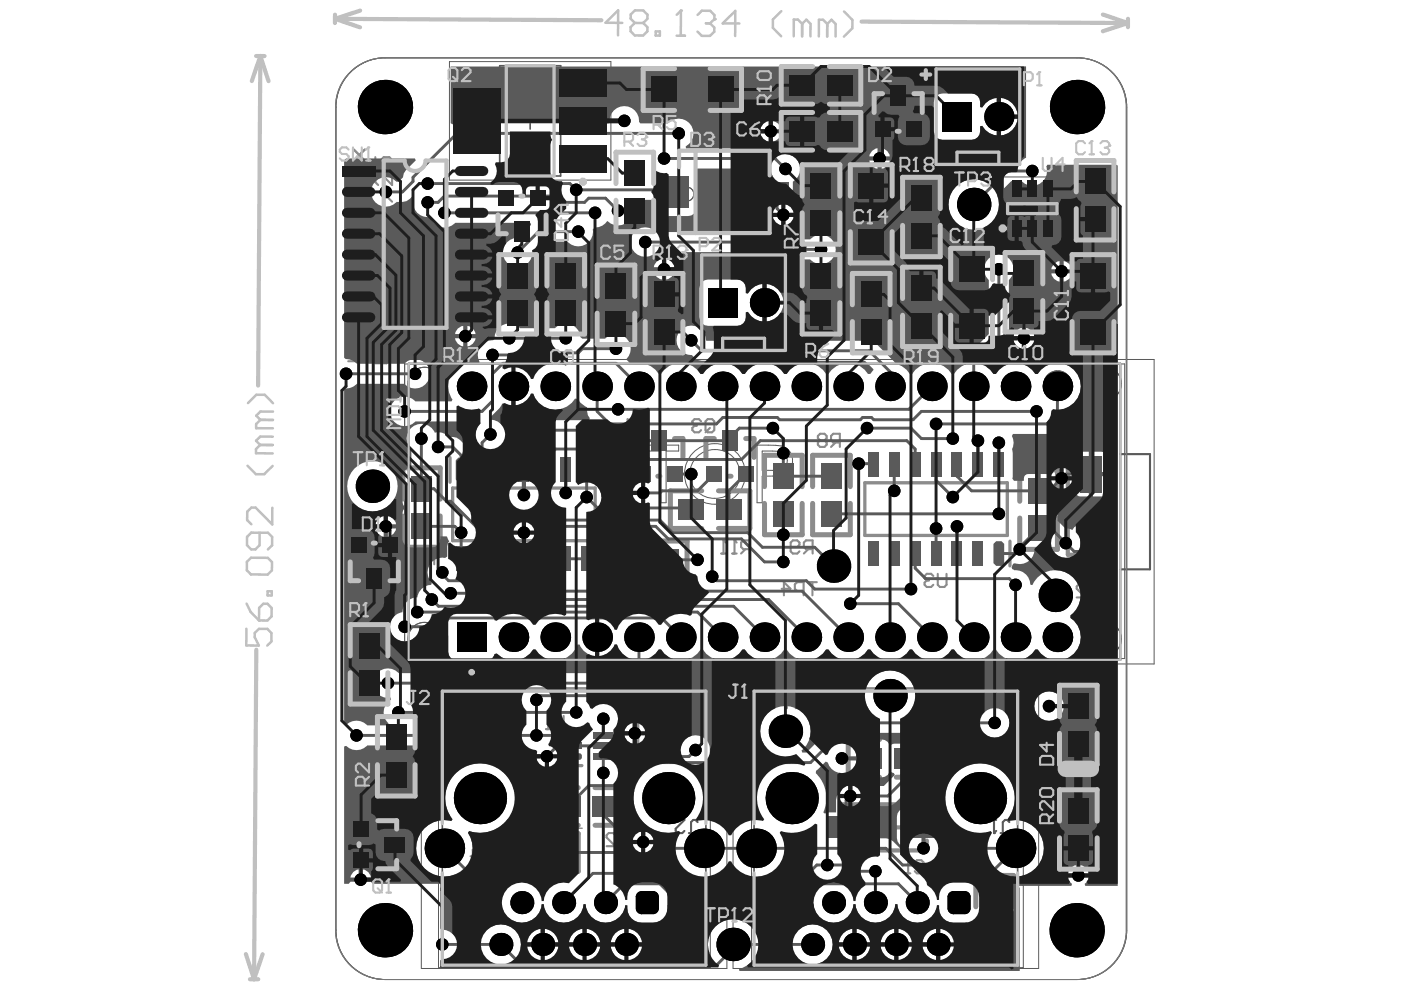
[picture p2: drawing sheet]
<svg xmlns="http://www.w3.org/2000/svg" width="297mm" height="210mm" viewBox="0 0 297 210" stroke-linecap="round" stroke-linejoin="round" font-family="sans-serif">
<path d="M95.3 13.1h34.2v25.1h-34.2zM212.8 37.5h12.2v13.5h-12.2zM85.8 76.2h158.9v64.6h-158.9zM89.3 145.8h64.8v59.5h-64.8zM155.4 145.8h64.8v59.5h-64.8zM120 175.6h3.5M121.7 173.8v3.5M186.1 175.6h3.5M187.8 173.8v3.5" fill="none" stroke="#5a5a5a" stroke-width=".21"/>
<path d="M105.9 13.9h13v23.4h-13zM110.7 25.6h3.5M112.4 23.9v3.5M213.6 41.8h10.5v4.9h-10.5zM217.1 44.2h3.5M218.9 42.5v3.5M93.8 146.5h55.9v58.1h-55.9zM159.9 146.5h55.9v58.1h-55.9z" fill="none" stroke="#5a5a5a" stroke-width=".35"/>
<path d="M198.5 14.5h17.7v20.4h-17.7zM202.9 34.9v-2.6h8.9v2.6M148.8 54h17.7v20.4h-17.7zM86.6 77.1h150.9v62.8h-150.9zM153.2 74.4v-2.7h8.9v2.7M237.5 96.3h6.3v24.4h-6.3M210.3 173.8h.9M210.7 173.8v2.8M212.1 176.6h1M214 174.3l-.5-.5h-.4l-.5 .5v2.3" fill="none" stroke="#5a5a5a" stroke-width=".44"/>
<circle cx="100" cy="142.5" r=".35" fill="none" stroke="#5a5a5a" stroke-width=".7"/>
<circle cx="210.7" cy="176.6" r=".22" fill="#5a5a5a"/>
<path d="M143.3 173.8h1.8l-1.8 1.9v.5l.4 .4h1l.4-.4M146 176.6h1M147.9 174.3l-.5-.5h-.4l-.5 .5v2.3M211.2 176.2l-.5 .4" fill="none" stroke="#5a5a5a" stroke-width=".44"/>
<g fill="none" stroke="#5a5a5a" stroke-width=".21">
<path d="M73.9 15.8a10.5 10.5 0 0 1 7.8-3.5h146.7a10.5 10.5 0 0 1 10.5 10.4v174.5a10.5 10.5 0 0 1-10.5 10.5h-146.7a10.5 10.5 0 0 1-10.5-10.5v-174.5a10.4 10.4 0 0 1 2.7-6.9zM85.8 77.2h152.6v62.4h-152.6zM224.2 78.6l-1.1 .2-.9 .7-.7 .9-.2 1.1M224.3 78.6l1.2 .3 .9 .6 .6 1 .2 1.1M137.5 94.4h6.4v1.2h-2.7v11h-1.1v-11h-2.6zM147.8 96.8a5.3 5.3 0 0 1 7.9 .5 5.3 5.3 0 0 1-1.6 7.8 5.2 5.2 0 0 1-6.7-1.4 5.2 5.2 0 0 1 .4-6.9zM160.5 94.4a16 16 0 0 1 5.8 .4 3.2 3.2 0 0 1 1.7 3.2 3.2 3.2 0 0 1-2.4 2.8l-4 .2v5.6h-1.1zM161.6 95.6l3.3 .1a2 2 0 0 1 2 2 2 2 0 0 1-2.1 2h-3.2zM221.3 81.6l.2 1.1 .6 1 .9 .6 1.1 .3M227.2 81.7l-.2 1.1-.7 .9-.9 .7-1.2 .2M224.2 132.2a2.97 2.97 0 0 0-2.5 4.5 2.97 2.97 0 0 0 5.2-.1l.3-1.3M224.3 132.2l1.2 .3 .9 .6 .6 1 .2 1.1"/>
<path d="M93 146.1h57.6v59.1h-57.6zM159.3 146.1h57.7v59.1h-57.7z"/>
<circle cx="81.6" cy="22.7" r="0"/>
<circle cx="81.6" cy="22.7" r="5.2"/>
<circle cx="228.3" cy="22.7" r="0"/>
<circle cx="228.3" cy="22.7" r="5.2"/>
<circle cx="145.6" cy="41.2" r="1.49"/>
<circle cx="163.5" cy="41.2" r="1.48"/>
<circle cx="90" cy="81.4" r="3.5"/>
<circle cx="234.3" cy="81.4" r="3.5"/>
<circle cx="151.6" cy="100.5" r="6.4"/>
<circle cx="90" cy="135.4" r="3.5"/>
<circle cx="234.3" cy="135.4" r="3.5"/>
<circle cx="81.6" cy="197.2" r="0"/>
<circle cx="81.6" cy="197.2" r="5.2"/>
<circle cx="228.3" cy="197.2" r="0"/>
<circle cx="228.3" cy="197.2" r="5.2"/>
</g>
<path d="M73.8 15.8a10.5 10.5 0 0 1 7.8-3.5h146.7a10.5 10.5 0 0 1 10.5 10.4v174.5a10.5 10.5 0 0 1-10.5 10.5h-146.7a10.5 10.5 0 0 1-10.5-10.5v-174.5a10.4 10.4 0 0 1 2.7-6.9z" fill="none" stroke="#787878" stroke-width=".21"/>
<g fill="none" stroke="#8c8c8c" stroke-width="1.1">
<path d="M136.4 93h-1.8v4M143 93h1.8v4M151.4 93h-1.7v4M158.1 93h1.8v4M85.3 105.8v-6.6h8v6.6M85.3 109.4v6.6h8v-6.6M135.5 114.7h-6.7v8h6.7M139 114.7h6.7v8h-6.7M139.5 101h.4M148.8 104.1h-6.7v7.9h6.7M152.3 104.1h6.7v7.9h-6.7M154.5 101h.5"/>
<path d="M162.1 103.2v-6.7h8v6.7M162.1 106.7v6.7h8v-6.7M172.3 103.2v-6.7h8v6.7M172.3 106.7v6.7h8v-6.7M216.2 106.3v-6.7h8v6.7M216.2 109.8v6.7h8v-6.7M135 149.7v-6.6h8v6.6M135 153.3v6.6h8v-6.6M186.5 156.8h-6.7v8h6.7M190 156.8h6.7v8h-6.7M112.4 176.8h-6.6v7.9h6.6M116 176.8h6.6v7.9h-6.6"/>
<path d="M122.6 167h-6.6v8h6.6M126.2 167h6.6v8h-6.6M206.9 192.3v-6.7h8v6.7M206.9 195.8v6.7h8v-6.7"/>
</g>
<g fill="none" stroke="#8c8c8c" stroke-width=".89">
<path d="M228.5 99.5h-2.1v18.1h2.1M234.4 99.5h1.8v18h-2.1M226.9 101.4h1.6M230.1 110.7h2.4M231.3 108.9v3.3M234.4 101.4h1.8M178.3 178.2v2.1h18.2v-2.1M180.3 170.5v1.8M180.3 178.2v1.7M187.8 175.4h3.3M189.6 174.2v2.4M196.4 170.5h-18.1v1.8"/>
<path d="M196.4 170.5v2.1"/>
</g>
<path d="M95.4 97v5.3M96 103.5h30.2v11.1h-30.2zM183.4 102.4h30.2v11.1h-30.2zM214.1 114.7v5.3M119.2 162.3h4.2" fill="none" stroke="#8c8c8c" stroke-width=".7"/>
<path d="M192.5 154.7v.4l.4 .5h1l.4-.5M195.3 153.3l.4-.5h1l.4 .5v1.8l-.4 .5h-1l-.4-.5M130.5 177.1l-.5-.5h-.9l-.5 .5v.5l1.9 1.8h-1.9M131.4 177.1l.5-.5h.9l.5 .5v1.8l-.5 .5h-.9l-.5-.5" fill="none" stroke="#8c8c8c" stroke-width=".44"/>
<circle cx="192.5" cy="154.7" r=".22" fill="#8c8c8c"/>
<path d="M115.8 154.6h.9M116.2 151.8v2.8M117.6 151.8v2.3l.5 .5h.9l.5-.5v-2.3M192.9 154.2l-.4 .5M192.9 154.2h.5M194.3 153.3l-.4-.5h-1l-.4 .5v.5l.4 .4" fill="none" stroke="#8c8c8c" stroke-width=".44"/>
<circle cx="116.2" cy="151.8" r=".22" fill="#8c8c8c"/>
<path d="M116.2 151.8l.5 .5M144.3 154.1h2.8v-1.3l-.4-.5h-1l-.4 .5v1.3M144.3 152.3l1 .9M144.3 150.4v1M144.3 150.9h2.8" fill="none" stroke="#8c8c8c" stroke-width=".44"/>
<circle cx="147.1" cy="150.9" r=".22" fill="#8c8c8c"/>
<g fill="none" stroke="#8c8c8c" stroke-width=".44">
<path d="M73.8 35.2v2.4M73.8 36.4h3.6M75 31.7l2.4 2.4M77.4 31.7l-2.4 2.4M76.2 49.4v1.8l.6 .6 .6-.6v-1.8h-1.8l-.6 .6v1.2M77.4 42.9v1.2l-.6 .6h-1.2l-.6-.6v-1.2l.6-.6h.6v2.4M77.4 45.9v2.3l-2.4-2.3v2.3M77.4 53h-3.6l1.2 1.1-1.2 1.2h3.6M75 67.1v1.8l.6 .6 .6-.6v-1.2l.6-.6 .6 .6v1.8M75 60.6v.6l1.2 1.2M75 62.4h2.4M76.2 70.7v1.8l.6 .5 .6-.5v-1.8h-1.8l-.6 .6v1.2"/>
<path d="M77.4 74.2v2.4h-3.6M77.4 64.2v1.2l-.6 .6h-1.2l-.6-.6v-1.2l.6-.6h.6v2.4M79.6 74.7h2.3l1.2 1.2-1.2 1.1h-2.3M79.6 72.9h3.5M83.1 72.3v1.2M230.3 92h-1.9v.4l1.9 1.9v.5M231.2 92.4l.5-.4h.9l.5 .4v1.9l-.5 .5h-.9l-.5-.5M147.1 150.9l-.4 .5M147.1 147.2v1.8h-1.4l.5-.9v-.5l-.5-.4h-.9l-.5 .4v1l.5 .4"/>
</g>
<circle cx="79.6" cy="72.9" r=".22" fill="#8c8c8c"/>
<g fill="none" stroke="#8c8c8c" stroke-width=".44">
<path d="M79.6 33.3v2.4h1.8l-.6-1.2v-.6l.6-.6h1.1l.6 .6v1.2l-.6 .6M83.1 36.9v2.3l-2.3-2.3h-.6l-.6 .6v1.1l.6 .6M79.6 46.3v-2.3h.6l2.3 2.3h.6M80.8 47.5l2.3 2.4M80.8 40.4l2.3 2.4M81.4 51v1.8l-.6 .6h-.6l-.6-.6v-1.2l.6-.6h2.3l.6 .6v1.2l-.6 .6M83.1 54.6v2.3l-2.3-2.3h-.6l-.6 .6v1.2l.6 .5M79.6 72.9l.6 .6M82.5 69.9h.6v.6h-.6zM83.1 65.2v2.4l-2.3-2.4h-.6l-.6 .6v1.2l.6 .6M88.3 119.6h1M88.8 116.9v2.7"/>
<path d="M91.1 118.7l-.9 .9M92.1 118.7h-1.4l-.5-.4v-1l.5-.4h1.4v2.7"/>
</g>
<circle cx="88.8" cy="116.9" r=".22" fill="#8c8c8c"/>
<path d="M85.1 116.9l.9 .4 .9 1M85.1 118.7l.5-.4h1.3v.9l-.4 .4h-.9l-.5-.4zM88.8 116.9l.5 .4M136.2 127.1h.9M136.7 124.3v2.8M139 126.2l-1 .9M139.9 126.2h-1.4l-.5-.5v-.9l.5-.5h1.4v2.8" fill="none" stroke="#8c8c8c" stroke-width=".44"/>
<circle cx="136.7" cy="124.3" r=".22" fill="#8c8c8c"/>
<path d="M132.6 90.3h1.9l-1.4-1.4v2.8M135.4 89.3l.5-.4h.9l.4 .4v1.9l-.4 .5h-.9l-.5-.5zM136.3 90.7l-.9 1M148.7 89.3l-.5-.4h-.9l-.5 .4v.5M149.6 89.3l.4-.4h1l.4 .4v1.9l-.4 .5h-1l-.4-.5zM150.5 90.7l-.9 1M132.9 125.7h1.9l-1.4-1.4v2.8M136.7 124.3l.4 .5" fill="none" stroke="#8c8c8c" stroke-width=".44"/>
<circle cx="146.8" cy="89.8" r=".22" fill="#8c8c8c"/>
<g fill="none" stroke="#8c8c8c" stroke-width=".44">
<path d="M146.8 89.8l.5 .5M147.3 90.3h.4M147.3 90.3l-.5 .4v.5l.5 .5h.9l.5-.5M162.6 148.8l-.4-.5v-.5l.4-.4h1l.4 .4v.5l-.4 .5M162.6 148.8l-.4 .4v.5l.4 .5h1l.4-.5v-.5l-.4-.4M162.6 148.8h1M166.8 149.2h-1.4l-.4-.4v-1l.4-.4h1.4v2.8M167.8 147.4h1.8M168.7 147.4v2.8M192.1 185.2h.9M192.5 182.4v2.8M193.9 182.8l.5-.4h.9l.5 .4v1.9l-.5 .5h-.9l-.5-.5"/>
<path d="M204.5 182.4h1.8l-1.4-1.3v2.7M207.2 181.5l.5-.4h.9l.5 .4v1.9l-.5 .4h-.9l-.5-.4"/>
</g>
<circle cx="192.5" cy="182.4" r=".22" fill="#8c8c8c"/>
<path d="M155.3 117.4h.9M155.7 114.6v2.8M158.1 116.4l-1 1M159 116.4h-1.4l-.5-.4v-1l.5-.4h1.4v2.8M106.5 123.5l-.5-.5h-.9l-.5 .5v.4l1.9 1.9h-1.9M107.4 123v2.3l.5 .5h.9l.5-.5v-2.3M230.1 124.3l-.4-.4h-1l-.4 .4v.5l1.8 1.9h-1.8M232.9 125.7h-1.4l-.4-.4v-1l.4-.4h1.4v2.8M233.9 123.9h1.8M234.8 123.9v2.8M192.5 182.4l.5 .4" fill="none" stroke="#8c8c8c" stroke-width=".44"/>
<circle cx="155.7" cy="114.6" r=".22" fill="#8c8c8c"/>
<path d="M152.9 117.4h1M153.4 114.6v2.8M155.7 114.6l.5 .4" fill="none" stroke="#8c8c8c" stroke-width=".44"/>
<circle cx="153.4" cy="114.6" r=".22" fill="#8c8c8c"/>
<g fill="none" stroke="#8c8c8c" stroke-width=".44">
<path d="M173.9 93.4l-.5-.5v-.5l.5-.4h.9l.5 .4v.5l-.5 .5M173.9 93.4l-.5 .4v.5l.5 .5h.9l.5-.5v-.5l-.5-.4M173.9 93.4h.9M177.1 93.8l-.9 1M178.1 93.8h-1.4l-.5-.4v-1l.5-.4h1.4v2.8M153.4 114.6l.5 .4M167.6 116h1.4l.5-.5v-.5l-.5-.4h-.9l-.5 .4v1.9l.5 .5h.9l.5-.5M171.4 116.4l-1 1M172.3 116.4h-1.4l-.5-.4v-1l.5-.4h1.4v2.8M165.7 124.8h1.9l-1.4-1.4v2.8M170.4 125.3h-1.4l-.5-.5v-.9l.5-.5h1.4v2.8M171.3 123.4h1.9"/>
<path d="M172.2 123.4v2.8M197.9 122.1l-.5-.4h-.9l-.5 .4v.5M198.8 121.7v2.3l.5 .5h.9l.5-.5v-2.3M193.8 142.5h-1.9v.5l1.9 1.8v.5M196.6 144.4h-1.4l-.5-.5v-.9l.5-.5h1.4v2.8M197.5 142.5h1.9M198.4 142.5v2.8"/>
</g>
<circle cx="196" cy="122.6" r=".22" fill="#8c8c8c"/>
<path d="M217.8 96l-.5-.4v-.5l.5-.5h.9l.5 .5v.5l-.5 .4M217.8 96l-.5 .5v.5l.5 .4h.9l.5-.4v-.5l-.5-.5M217.8 96h.9M220.1 95.1l.5-.5h.9l.5 .5v1.9l-.5 .4h-.9l-.5-.4M196 122.6l.5 .5M196.5 123.1h.5M196.5 123.1l-.5 .4v.5l.5 .5h.9l.5-.5M99.8 181.6h1.8l-1.4-1.4v2.8M103.5 182l-.9 1M104.4 182h-1.4l-.4-.4v-1l.4-.4h1.4v2.8" fill="none" stroke="#8c8c8c" stroke-width=".44"/>
<g fill="#5a5a5a">
<path d="M108.4 81.9h.9v4a3.8 3.8 0 0 0 3.3-2.4h.5a5 5 0 0 0 4.1 3.3 5 5 0 0 0 4.8-2.3h.4a4.9 4.9 0 0 0 2.1 1.8l.1 1.7 .4 .6-.1 .5h-8.1l-.8 .2-.7 .4-1.6 1.6h-4.8l-.9 .2-.5 .3-.5-.2a3.1 3.1 0 0 0-2.9-2.6l-.2-.5 2-2 .5-.9 .5-.1 1.5 .4z"/>
<path d="M173 163.4l2.1-1.9 .4 .2a3.1 3.1 0 0 0 4.3 1.9 2.29 2.29 0 0 0 1.8 1.2h5.3l.7-.1 1.2-1 .7 .2 .2 .4-2.3 2.4-6.7-.1v2.2h-.9v-2.2l-.4 .1-.7 .5a5.1 5.1 0 0 0-1.4 2.5v2.6h-1.8l-.6 .2-.3-.2a7.3 7.3 0 0 0-1.5-8.3z"/>
<path d="M99.5 176.2l.8 .2a7.4 7.4 0 0 0 6.5-1.9l.8-.8 .5 .1v3.8a1.08 1.08 0 0 0-1.5 .9v1.8h3.6v.9h-3.6v1.8l.2 .5-.2 .4h-5.3l-1.6-1.6a5.9 5.9 0 0 0-.5-5.7z"/>
<path d="M127.3 97.3h7.3l.3 .3-.2 .4a.88 .88 0 0 0-.8 .9v1.2h2.5v.9h-2.5v1.5l.3 .3v1.3h2.2v.9h-2.2l-.3 .6h-6l-.4-.2-.1-.8-.6-1.1 .4-.6 .1-.6z"/>
<path d="M128.4 170.5h3.5v-1.8l.8-.2 1.4-1.1 .4 .2a7.5 7.5 0 0 0 4.4 8.4l1.2 .4 1.6 .2 2.2-.4 .3 .4-.6 1.1-1.8 .2-.7 .5-2.1 2h-.7l-.2-.5 .4-.9h-2.1v-.5h-.5v-2.1h-1.3l-2.8-2.8 .1-2.2h-3.5zM136.8 176.4v1.7h1.7a2.03 2.03 0 0 0-1.7-1.7z"/>
<path d="M130.1 149.6h4.9a1.94 1.94 0 0 0 1 2.2l.1 .5-.2 1.1-.9-.1v4.4l.9-.1v.5l-.1 .2h-4.4l-.1-.5a3.6 3.6 0 0 0 0-3.9l-.5-.3a3 3 0 0 0-.8-3.5zM133 153.9l-.5 .7-.1 .4h1.7v-1.7l-.4 .1zM132.4 155.9a2.03 2.03 0 0 0 1.7 1.8v-1.8z"/>
<path d="M73 34l.4-.4h14.6l.1 .4-2 2.1-.5 .7-.2 .8-.9 .9h-.5a3.1 3.1 0 0 0-4.4 0 3.1 3.1 0 0 0 0 4.4 3.1 3.1 0 0 0 4.5-.1 3 3 0 0 0 3.2-1.1l.4 .3-.1 .1a3.1 3.1 0 0 0 3.6 3.9 3.1 3.1 0 0 0 5.3 1.2h15.9l.2 .5-2.7 2.7a3.1 3.1 0 0 0-3.3 3.1 3.1 3.1 0 0 0 3.2 3.2 3.1 3.1 0 0 0 3.1-3.3l2.2-2.2h5.2a3.1 3.1 0 0 0 3.7 .7 3.1 3.1 0 0 0 1.7-3.3l.5-.3a3.5 3.5 0 0 0 2.6-1.4 3.1 3.1 0 0 0 4.3 .2 3.1 3.1 0 0 0 .4-4.3l.2-.4h5.5l.1 2.3 .4 .6 .6 .4 .7 .1h4.9a1.81 1.81 0 0 0 1.8-1.8v-6.6l-.1-.7-.4-.5 .1-.5h16l.5 1.5-.3 .5h-1.2a.91 .91 0 0 0-.9 .9v1.6h6.7v-1.6a3.2 3.2 0 0 0 1.4-3.6 3.2 3.2 0 0 0-3.1-2.3l-1.3-1.1-.8-.1h-18.8v-.5a3.1 3.1 0 0 0 .9-4.7 3.1 3.1 0 0 0-4.8-.1h-5.8l-.3-.4a3.1 3.1 0 0 0-3.1-3.3 3.1 3.1 0 0 0-3.1 3.3l-.3 .4h-32.1l-.9 .2-.4-.3v-12h121.9v19.4l-.9 .6h-3.1l-.8 .2-.7 .5-3.6 3.6a5.3 5.3 0 0 0-7.3 4.3 5.3 5.3 0 0 0 6 6 5.3 5.3 0 0 0 4.3-7.3l3-3h2.2a3.1 3.1 0 0 0 3.9 .6 3.1 3.1 0 0 0 1.3-3.7l.3-.4h14.5l.4 .2v152.7h-6.9l-.1-.4 .7-.9 .1-.4h-4.3v.4l.8 .9-.1 .4h-11.4l.4 .5v17.6h-59.4l-.1-.5 .8-.2a5.3 5.3 0 0 0 2.8-2.8h8.3a4.3 4.3 0 0 0 6.4 1.1 4.3 4.3 0 0 0 0-6.5 4.3 4.3 0 0 0-6.4 1.1h-8.3l-.4-.8a5.3 5.3 0 0 0-6.9-1.8 5.3 5.3 0 0 0-2.6 6.6l-.2 .5h-14.5l-.2-.4 .6-1.5h-6.6l.6 1.5-.2 .4h-3l-.2-.4 .5-1.5h-6.6l.6 1.5-.2 .4h-3l-.2-.4 .6-1.5h-6.6l.5 1.5-.2 .4h-.6l-1.2-1.3a4.3 4.3 0 0 0-2.5-5 4.3 4.3 0 0 0-5.3 1.8l-6.5-.1a3 3 0 0 0-2.3-.9l-.4-.3v-9.4h-14.3l-.4-.5h-4.3l-.4 .5h-.9v-29.1l.4-.1a3.1 3.1 0 0 0 4.5-.2h33.6l.7 .6 1.4 .4 .3 .4-.1 .5h2.2v.9h-2.2v2.2l-4.4 4.5-.5-.1-.3-.8a7.4 7.4 0 0 0-10.4-3.8 7.4 7.4 0 0 0-2.3 10.9l-.2 .4-.3-.1a6 6 0 0 0-7.1 6.5 6 6 0 0 0 8.4 4.8l2.2 2.3 .7 .4 .8 .2h6.8l.2 .4-.5 .7a4.2 4.2 0 0 0 2.5 6.1 4.2 4.2 0 0 0 5.4-3.7h.5l.1 .8a4.2 4.2 0 0 0 4.5 3.1 4.2 4.2 0 0 0 3.8-3.9h.5l.1 .8a4.2 4.2 0 0 0 4.3 3.1 4.2 4.2 0 0 0 4-3.7l.4 .1v.6a3 3 0 0 0 3 3l3.3-.1a3.2 3.2 0 0 0 2.2-3.5l.3-.3h29.2l1-.3 .5 .2a4.2 4.2 0 0 0 4.2 4 4.2 4.2 0 0 0 4.2-3.9h.5l.1 .8a4.2 4.2 0 0 0 4.5 3.1 4.2 4.2 0 0 0 3.8-3.9h.5l.1 .8a4.2 4.2 0 0 0 4.3 3.1 4.2 4.2 0 0 0 4-3.7l.4 .1v.6a3 3 0 0 0 3 3h2.9l.1 .4-1 .5-1.6 1.6h-1l-.9-.8-1.2-.4v6.6l1.2-.3 .9-.8h1.8l.9-.2 .6-.5 1.6-1.5h1.4a1.08 1.08 0 0 0 .9 1.4h1.7v-3.6h.5v-.4h3.1v-2.2l-.2-.8 1-1.2 .1-.7v-5.3l-.1-.7-.4-.5 .3-.4a6 6 0 0 0 6.6-6.3 6 6 0 0 0-7.4-5.4l-.3-.4 .2-.2a7.4 7.4 0 0 0-4.8-11.5 7.4 7.4 0 0 0-8.3 9.2l-.3 .3-.8-.2h-7.6a1.81 1.81 0 0 0-1.8 1.9v4.5l.1 .7a1.93 1.93 0 0 0 2.1 1.1 1.5 1.5 0 0 1 .5 1.4l-.3 .3h-.4l-2.9-2.8-.7-.5-.8-.2h-3.6l-.1-1.8h-4.7v-.9h4.7v-1.8a.9 .9 0 0 0-.9-.9h-1.7v-1.4h6.8l.8-.2 .7-.4 4-4 .4-.7 .2-1.7h.5a.91 .91 0 0 0 .9-.9v-1.8h-3.5v-.4h-.5v-3.1h-2.2l-.8 .2-1.2-1-.7-.1h-5.3a2.29 2.29 0 0 0-1.8 1.2l-.4-.2-.2-.4 2-2h27.4a3.1 3.1 0 0 0 4.5 .1 3.1 3.1 0 0 0 0-4.5 3.1 3.1 0 0 0-4.5 .1h-15.5l-.2-.4a5.3 5.3 0 0 0-.6-7.1 5.3 5.3 0 0 0-7.2 0 5.3 5.3 0 0 0-.6 7.1l-.2 .4h-4l-.8 .2-.7 .5-7.8 7.8h-.9l-.2-.5 .4-.3a5.3 5.3 0 0 0-.1-7.6 5.3 5.3 0 0 0-7.6 .3 5.3 5.3 0 0 0 .5 7.6l-.1 .5h-12.2l-.2-.4v-.2a3.1 3.1 0 0 0-2.8-3.1 3.1 3.1 0 0 0-3.4 2.4h-2.1l-.2-.2v-2.2h-3.1v-.9h3.1v-2.2l-.2-.8 1-1.1 .2-.7v-5.4l-.2-.6-.4-.6-.6-.4-.7-.2h-4.3l-.2-.4 .7-.9 .2-2.2 1.4-.9 .6-.9h.5a5 5 0 0 0 8.5 0h.5a5 5 0 0 0 8.4 0h.4a5 5 0 0 0 8.4 0h.5a5 5 0 0 0 8.4 0h.5a5 5 0 0 0 8.4 0h.4a5 5 0 0 0 8.4 0h.5a5 5 0 0 0 8.4 0h.5a5 5 0 0 0 8.4 0h.5a5 5 0 0 0 8.4 0h.4a4.9 4.9 0 0 0 7.6 1 4.9 4.9 0 0 0-.6-7.7v-.5l.5-.5a5.3 5.3 0 0 0-.7-8.2 5.3 5.3 0 0 0-7.9 2.2l-.5-.1a3.1 3.1 0 0 0-3.3-3l-.5-.2a.77 .77 0 0 1 0-.9 .77 .77 0 0 1 .8-.3 3.1 3.1 0 0 0 3.9-3h3.1l.7-.1a3 3 0 0 0 3 1.9l1.1 .6v1.9a1.81 1.81 0 0 0 1.8 1.8h4.6l.7-.2 .5-.4 .4-.5 .2-.7v-7.7a1.81 1.81 0 0 0-1.8-1.8h-4.6l-.7 .1-.6 .4-.3 .6-.6-.3-.9-.1-1.7-1.5-.1-1.8-1-1.2 .2-1.5 .6-.4 3-3h1.2v1.8a.9 .9 0 0 0 .9 .9h1.8v-9.5h-1.8a.9 .9 0 0 0-.9 .9v1.7h-2.1a4.6 4.6 0 0 0-2.9 2l-.2 .2-2.3-.1v3.6h-.8v-3.6h-1.8a1.04 1.04 0 0 0-.9 1.4h-2.1l-.4-.4 .1-5.6-.1-.7 .3-1.3-.4-1.4 .3-.5h7.2l.8-.2 .7-.4 2.2-2.2 .5-.7 .1-2.2 .4-.1a5 5 0 0 0 1-7.8 5 5 0 0 0-7.7 .9h-.5a5 5 0 0 0-8.4 0h-.5l-.6-.9-.7-.5-.1-.6 4.1-4.1 .4-.7 .2-.8 .1-12.4a3.1 3.1 0 0 0 0-4.4 3.1 3.1 0 0 0-4.5 0 3.1 3.1 0 0 0 .1 4.5v11.4l-4.7 4.7-.4 .7-.2 1.3-1.4 .9-.6 .9h-.5a5 5 0 0 0-8.5 0h-.4l-.7-.9-1-.8-1.1-.5-4.3-4.2-.7-.5-.8-.1-34.6-.1a3.1 3.1 0 0 0-3.2-3.2 3.1 3.1 0 0 0-3.1 3.2 3.1 3.1 0 0 0 3.3 3.1l1.3 1 .8 .2h34.6l1.8 1.8-.7 1h-.5a5 5 0 0 0-8.4 0h-.5a5 5 0 0 0-8.4 0h-.4a5 5 0 0 0-8.4 0h-.5a5 5 0 0 0-8.4 0h-.5a5 5 0 0 0-8.4 0h-.5a4.8 4.8 0 0 0-5.8-2l-1-1.2a3.1 3.1 0 0 0 0-4.4 3.1 3.1 0 0 0-4.5 .1h-4.8l-.5-.4v-.5a3.1 3.1 0 0 0-5.3-1.3l-7.5-.1a3.1 3.1 0 0 0-3.5-.7 3.1 3.1 0 0 0-1.8 3l-.5 .3a3.1 3.1 0 0 0-2.7 4.7l-.3 .4-.1-.1a4.9 4.9 0 0 0-5.4 1.9 4.9 4.9 0 0 0 0 5.7l-.2 .4h-7.6a3.1 3.1 0 0 0-4.5-.1 3.1 3.1 0 0 0 0 4.5 3.1 3.1 0 0 0 4.5-.1h13.6l.2 .4a2.97 2.97 0 0 0-1 2.4 2.86 2.86 0 0 0-.8 2.9l-.2 .1-.6-.1a5.3 5.3 0 0 0-3.3-2.5l-.9-.1a3.1 3.1 0 0 0-2.9-.8 3.1 3.1 0 0 0-4.7-1.3 3.1 3.1 0 0 0-.3 4.9l-.1 3.9a1.81 1.81 0 0 0-1.8 1.8v5.3l.2 .7 .3 .6-.3 .7-.2 .6v5.4l.2 .7 .3 .5 .6 .4 .7 .2h4.5a1.9 1.9 0 0 0 1.8-2.4h1.3l.5 1-.2 .5-.2 .7v2.1l-.4 .3a3.1 3.1 0 0 0-3.4 1.6 3.1 3.1 0 0 0 .6 3.7l-.2 .4-.7 .1a3.1 3.1 0 0 0-2.2 2.6 3.1 3.1 0 0 0-3.2 3.1 3.1 3.1 0 0 0-2.3 4.5 3.1 3.1 0 0 0 5.1 .7h5.2l.8-.2 .5-.3 .4 .3v3.4l.2 .7 .4 .6 .6 .4 .6 .1h6.3a1.72 1.72 0 0 0 1.8-1.3l.5-.1a5 5 0 0 0 7.7-.9h.5a4.9 4.9 0 0 0 4.7 2.3 4.9 4.9 0 0 0 4.1-3.3h.5l.2 .4a3.9 3.9 0 0 0 3.1 2v-4h.8v4l.7-.1a3.9 3.9 0 0 0 2.6-2.3h.5l.4 .9 .8 1 1.3 .9v.5l-2.7 2.7h-46.1a3.1 3.1 0 0 0-5.2 1.1 3.1 3.1 0 0 0 3.5 4.1l.1 .4a3.1 3.1 0 0 0-.5 5.1l-.2 .4h-4.3a3.1 3.1 0 0 0-4.5-.1l-.4-.1v-70.9l.3-.3a3 3 0 0 0 2.4-1l10.1 .1a3.1 3.1 0 0 0 4.4-.1 3.1 3.1 0 0 0 0-4.4 3.1 3.1 0 0 0-4.5 .1l-10.1-.1a3.1 3.1 0 0 0-2.3-.9l-.3-.3zM212.2 20.8v3.5h3.5a3.9 3.9 0 0 0-3.5-3.5zM163.9 25.7v1.7h1.7a2.02 2.02 0 0 0-1.7-1.7zM161.8 26.2l-.5 .8-.1 .4h1.8v-1.7l-.4 .1zM212.2 25.2v3.5a3.9 3.9 0 0 0 3.5-3.5zM198.5 20.4l-.4 .5-.1 .7v6.2a1.81 1.81 0 0 0 1.8 1.8h6.2a1.81 1.81 0 0 0 1.8-1.8v-1l.5-.1a3.9 3.9 0 0 0 3 2v-7.9a3.8 3.8 0 0 0-3 2l-.5-.1a2.16 2.16 0 0 0-1.8-2.9h-6.2l-.7 .2zM163.9 28.3v1.7a2.02 2.02 0 0 0 1.7-1.7zM161.2 28.3a2.02 2.02 0 0 0 1.8 1.7v-1.7zM186.9 31.4v1.8h1.8a2.02 2.02 0 0 0-1.8-1.8zM184.9 32l-.5 .7-.1 .5h1.7v-1.8l-.4 .1zM186.9 34v1.8a2.02 2.02 0 0 0 1.8-1.8zM184.3 34a2.02 2.02 0 0 0 1.7 1.8v-1.8zM166.5 46v1.7a2.02 2.02 0 0 0 1.8-1.7zM161.4 41.1v1.7a.97 .97 0 0 0 1.2 .9 2.93 2.93 0 0 0 1.5 2.9l.4 .6 .7 .5h.4v-2.1h.5v-.5h2.2l-.1-.4-.5-.7 .4-1.2v-1.7zM134.6 49.1a3.1 3.1 0 0 0 0 4.5 3.1 3.1 0 0 0 4.5-.1h27.9l.9 .9a5.7 5.7 0 0 0 4 .7 3.1 3.1 0 0 0 4.4 0 3.1 3.1 0 0 0-.1-4.5 3.1 3.1 0 0 0-4.4 .2h-1.5l-1.6-1.4-.8-.2h-28.8a3.1 3.1 0 0 0-4.5-.1zM141.2 54.9v1.7h1.8a2.02 2.02 0 0 0-1.8-1.7zM139.2 55.5l-.5 .7-.1 .4h1.8v-1.7l-.5 .1zM225.5 55.4v1.7h1.8a2.02 2.02 0 0 0-1.8-1.7zM223.5 55.9l-.5 .8-.1 .4h1.7v-1.7h-.4zM141.2 57.5v1.8a2.02 2.02 0 0 0 1.8-1.8zM138.6 57.5a2.02 2.02 0 0 0 1.8 1.8v-1.8zM225.5 58v1.7a2.02 2.02 0 0 0 1.8-1.7zM222.9 58a2.02 2.02 0 0 0 1.7 1.7v-1.7zM162.5 60.2v3.5h3.6a3.9 3.9 0 0 0-3.6-3.5zM162.5 64.6v3.5a3.9 3.9 0 0 0 3.6-3.5zM148.8 59.8l-.4 .6-.1 .7v6.2a1.81 1.81 0 0 0 1.8 1.8h6.2a1.81 1.81 0 0 0 1.8-1.8v-1.1l.5-.1a3.9 3.9 0 0 0 3 2v-7.9a3.8 3.8 0 0 0-3 2l-.5-.1a2.16 2.16 0 0 0-1.8-2.8h-6.2l-.7 .1zM99.1 69.1v1.7h1.7a2.02 2.02 0 0 0-1.7-1.7zM97.1 69.7l-.5 .7-.1 .4h1.7v-1.7l-.4 .1zM217.5 69.5v1.8h1.8a2.02 2.02 0 0 0-1.8-1.8zM215.5 70.1l-.5 .7-.1 .5h1.8v-1.8l-.5 .1zM99.1 71.7v1.7a2.02 2.02 0 0 0 1.7-1.7zM96.5 71.7a2.02 2.02 0 0 0 1.7 1.7v-1.7zM217.5 72.2v1.7a2.02 2.02 0 0 0 1.8-1.7zM214.9 72.2a2.02 2.02 0 0 0 1.8 1.7v-1.7zM231.7 95.8v4.3h2.8v-3.4a.9 .9 0 0 0-.9-.9zM231.7 101v4.3h1.9a.9 .9 0 0 0 .9-.9v-3.4zM73.6 103.1a5.4 5.4 0 0 0 10.7 0 5.4 5.4 0 0 0-10.7 0zM82.2 109.4v1.8h1.8a2.03 2.03 0 0 0-1.8-1.8zM80.2 110l-.5 .7-.1 .5h1.8v-1.8l-.5 .1zM82.2 112v1.8a2.03 2.03 0 0 0 1.8-1.8zM79.6 112a2.03 2.03 0 0 0 1.8 1.8v-1.8zM219.3 149.7a3.1 3.1 0 0 0 6.2 0 3.1 3.1 0 0 0-6.2 0zM192.7 157.7v2.7h3.1v-1.8a.91 .91 0 0 0-.9-.9zM229.1 183.4v1.8h1.7a2.03 2.03 0 0 0-1.7-1.8zM227 184l-.5 .8v.4h1.7v-1.8l-.4 .1zM76.9 184.3v1.8h1.7a2.03 2.03 0 0 0-1.7-1.8zM74.9 184.9l-.5 .7-.1 .5h1.7v-1.8l-.4 .1zM196.5 197.9l-.5 .7-.4 1.2h2.9v-2.9l-1.3 .4zM190.5 196.9v2.9h2.8a3.2 3.2 0 0 0-2.8-2.9zM187.7 197.9l-.6 .7-.4 1.2h2.9v-2.9l-1.2 .4zM181.6 196.9v2.9h2.9a3.2 3.2 0 0 0-2.9-2.9zM178.8 197.9l-.5 .7-.4 1.2h2.8v-2.9l-1.2 .4zM133.3 196.9v2.9h2.8a3.2 3.2 0 0 0-2.8-2.9zM130.4 197.9l-.5 .7-.4 1.2h2.9v-2.9l-1.3 .4zM124.4 196.9v2.9h2.8a3.2 3.2 0 0 0-2.8-2.9zM121.6 197.9l-.6 .7-.4 1.2h2.9v-2.9l-1.2 .4zM115.5 196.9v2.9h2.9a3.2 3.2 0 0 0-2.9-2.9zM112.7 197.9l-.5 .7-.4 1.2h2.8v-2.9l-1.2 .4zM211.3 198.5v3.1h1.8a.91 .91 0 0 0 .9-.9v-2.2zM195.6 200.7a3.2 3.2 0 0 0 2.9 2.8v-2.8zM190.5 200.7v2.8a3.2 3.2 0 0 0 2.8-2.8zM186.7 200.7a3.2 3.2 0 0 0 2.9 2.8v-2.8zM181.6 200.7v2.8a3.2 3.2 0 0 0 2.9-2.8zM177.9 200.7a3.2 3.2 0 0 0 2.8 2.8v-2.8z"/>
</g>
<g fill="none" stroke="#5a5a5a" stroke-width=".62">
<path d="M90.7 38.9h30.1l1.4 1.3h20.6l.9 .9M140.8 33.6h23.5l2.2 2.2M143.9 28.3h-47l-9.3 9.3v.9l-2.3 2.2h-3.5M218.9 36.3h-5.4l-7.1 7.1M90.7 42.9h2.2l1.3-1.3h24l1.3 1.3h4.4l.9-.9h3.6l2.6 2.7M94.2 45.1h32M122.6 49.1h-8.4l-4.5 4.4M136.8 51.3h31.1l1.5 1.6h4.7M164.8 40.7v3.5l1.3 1.4M211.8 57.1v14.6l-5.4 5.3v4.9M73.4 79.2h14.6M108 71.7h11.9"/>
<path d="M130.6 74l-7.1-.1-.9 .9h-4.4l-1.4-1.3h-5.7l-1.8 1.8h-4.9M146.6 72.2l2.2 2.2h35.5l4.4 4.4v3.1M89.3 93v10.6h2.7l2.7 2.7h.9l6.6 6.6v5.6M92.9 94.3v.5h3.1l1.8 1.7v3.1M104 92.1l-1.8 1.8v5.7M119.9 99.6v4.9M124.4 99.6v4.5M126.6 81.9v5.3l2.7 2.7h22.6l1.4-1.4h11.5l.5 .5h17.1l.5-.5h1.9l.5 .5h8.3l1.8-1.8h24.4M135.5 81.9l-4.9-4.9h-24l-2.2 2.2v5.8l-2.2 2.2h-16.4M163.9 90.8h-7.1l-2.7 2.6h-16.9l-2.2-2.2h-18.2l-2.2 2.2h-5.7l-2.3 2.2v4M166.1 96.1v4.9h10.2M182.1 98.3h2.8l.3 .2"/>
<path d="M183.8 90.8h9.3l2.3 2.2h6.6M189.6 98.5v5.6M194 98.5v-3.3l-1.7-1.8h-31.1l-4 4h-19.5l-2.2-2.2h-17.8l-2.2 2.2v2.2M197.6 81.9l-4.9 4.9h-61.7M198.5 98.5v3.4l3.5 3.5M202.9 98.5v2.5l3.1 3.1h16.4l3.6-3.6h5.3M207.3 93.4v5.1M211.8 93.9v4.6M224.2 81.9v5.8l-2.2 2.2h-23.5M89.3 111.6h7.1l1.4 1.3v5.6M106.6 118.5v-6l2.3-2.2h31l2.7 2.6h15.9l3.1 3.1h11.1l4 4M111.1 112.9v5.6"/>
<path d="M115.5 118.5v-4.7l2.2-2.2h21.3l2.7 2.7h15.5l4.9 4.8h4M124.4 105.4l2.3 2.3h19.5l.4 .4M133.3 117.8l-.7 .7h-12.7M136.4 100.5v4h3.5l.5-.4h7.5l3.5-3.6M141.2 118.7h6.7M143 100.5h3.6M158.1 100.5l-3.6 3.6v4M166.1 108.9v4.5M176.3 108.9h35.5M194 117.4v3.1l2.2 2.2h17.8l1.3 1.3M198.5 112v5.4M202.9 111.6v5.8"/>
<path d="M231.3 116.9h-3.6l-4.8-4.9h-2.7l-5.3 5.4h-3.1M85.8 132.9h7.5l1.9-1.9h45.1l4 4.1M88.5 129.8h59.4l5.3 5.3M91.6 127.1l1.4 1.4h62.5l6.6 6.6M93.8 121.4h-.5l1.8 1.7h5.3l2.2 2.2h67.5l9.7 9.8M95.6 125.8h3.9l1.4 1.3h62.1l8 8M135.5 135.1v5.8l-4 3.9h-49.3M151 122.2l.9 .9h19.1l1.7 1.8h20.4M180.3 128h10.2l7.1 7.1M75.6 155.9h47.5M84.5 151h37.7M127.9 158.1h-9.7l-2.2 2.3v3.5l-5.8 5.8v11"/>
<path d="M127.9 152.4v3.5M134.6 155.5h4.4M139 147.5h-24.4l-.9 .9M147.5 159l-1.4 1.4h-18.2v3.5M210.9 153.3h-30.6l-8.5 8.4h-35l-4.9 4.9h-7.1l-4.4 4.4M94.2 179.9l6.2 6.2h15.1l2.7-2.7v-2.7h14.2l1.7 1.8h5.8l2.7-2.6h45.2l3.6 3.5h8.8l3.6-3.5h11.5l-4.4 4.4v5.7M121.3 160.4v9.7M128.4 171v2.2l5.3 5.3h2.7M192.3 160.8v4l-4 4h-8l-.9 .9v5.7M128.4 191.4l4-4h7.5l2.2 2.2h28.9l2.2-2.2h17.3l4 4M185.6 184.7h-3.5l-1.4-1.3h-7.5l-4 4h-25.7l-2.3-2.2h-15.5l-6.2 6.2M210.9 198h-5.3l-2.3 2.2h-4.4"/>
<path d="M93.8 200.2h12.4l4.4 4.5h41.3l4.4-4.5h16"/>
</g>
<path d="M111.1 99.6v5.4M178.5 160.8h5.8M195.8 179.9h.1M195.8 175.4v4.5" fill="none" stroke="#5a5a5a" stroke-width=".89"/>
<g fill="#000">
<path d="M134.8 190.2h1.2zM135 189.4l.6-.4 .4-.1v1.3h-1.2z"/>
<path d="M136 192.6v1.2zM134.8 192.6h1.2v1.2a1.22 1.22 0 0 1-1.2-1.2z"/>
<path d="M138.5 188.9v1.3zM138.5 188.9a1.22 1.22 0 0 1 1.2 1.3h-1.2z"/>
<path d="M138.5 192.6h1.2zM138.5 192.6h1.2a1.22 1.22 0 0 1-1.2 1.2z"/>
<path d="M200.9 190.2h1.2zM201.1 189.4l.6-.4 .4-.1v1.3h-1.2z"/>
<path d="M202.1 192.6v1.2zM200.9 192.6h1.2v1.2a1.22 1.22 0 0 1-1.2-1.2z"/>
<path d="M204.6 188.9v1.3zM204.6 188.9a1.22 1.22 0 0 1 1.2 1.3h-1.2z"/>
<path d="M204.6 192.6h1.2zM204.6 192.6h1.2a1.22 1.22 0 0 1-1.2 1.2z"/>
<circle cx="81.6" cy="22.7" r="5.8"/>
<circle cx="90.7" cy="38.9" r="1.33"/>
<circle cx="132.4" cy="25.6" r="1.33"/>
<circle cx="140.8" cy="33.6" r="1.33"/>
<circle cx="143.9" cy="28.3" r="1.33"/>
<circle cx="163.4" cy="27.8" r="1.33"/>
<circle cx="166.5" cy="35.8" r="1.33"/>
<circle cx="186.5" cy="33.6" r="1.33"/>
<circle cx="211.8" cy="24.7" r="3.1"/>
<circle cx="218.9" cy="36.3" r="1.33"/>
<circle cx="228.4" cy="22.7" r="5.8"/>
<circle cx="81.8" cy="40.7" r="1.33"/>
<circle cx="90.7" cy="42.9" r="1.33"/>
<circle cx="94.2" cy="45.1" r="1.33"/>
<circle cx="109.7" cy="53.5" r="1.33"/>
<circle cx="122.2" cy="40.2" r="1.33"/>
<circle cx="122.6" cy="49.1" r="1.33"/>
<circle cx="126.2" cy="45.1" r="1.33"/>
<circle cx="131" cy="44.7" r="1.33"/>
<circle cx="136.8" cy="51.3" r="1.33"/>
<circle cx="140.8" cy="57.1" r="1.33"/>
<circle cx="166.1" cy="45.6" r="1.33"/>
<circle cx="174.1" cy="52.9" r="1.33"/>
<circle cx="206.4" cy="43.4" r="3.5"/>
<circle cx="211.8" cy="57.1" r="1.33"/>
<circle cx="225.1" cy="57.5" r="1.33"/>
<circle cx="73.4" cy="79.2" r="1.33"/>
<circle cx="88" cy="79.2" r="1.33"/>
<circle cx="98.7" cy="71.3" r="1.33"/>
<circle cx="104.4" cy="75.3" r="1.33"/>
<circle cx="108" cy="71.7" r="1.33"/>
<circle cx="119.9" cy="71.7" r="1.33"/>
<circle cx="130.6" cy="73.9" r="1.33"/>
<circle cx="146.6" cy="72.2" r="1.33"/>
<circle cx="162.1" cy="64.2" r="3.1"/>
<circle cx="217.1" cy="71.7" r="1.33"/>
<circle cx="85.8" cy="87.2" r="1.33"/>
<circle cx="89.3" cy="93" r="1.33"/>
<circle cx="92.9" cy="94.8" r="1.33"/>
<circle cx="100" cy="81.9" r="3.1"/>
<circle cx="104" cy="92.1" r="1.33"/>
<circle cx="108.9" cy="81.9" r="3.1"/>
<circle cx="117.7" cy="81.9" r="3.1"/>
<circle cx="126.6" cy="81.9" r="3.1"/>
<circle cx="131" cy="86.8" r="1.33"/>
<circle cx="135.5" cy="81.9" r="3.1"/>
<circle cx="144.3" cy="81.9" r="3.1"/>
<circle cx="153.2" cy="81.9" r="3.1"/>
<circle cx="162.1" cy="81.9" r="3.1"/>
<circle cx="163.9" cy="90.8" r="1.33"/>
<circle cx="166.1" cy="96.1" r="1.33"/>
<circle cx="171" cy="81.9" r="3.1"/>
<circle cx="179.8" cy="81.9" r="3.1"/>
<circle cx="182.1" cy="98.3" r="1.33"/>
<circle cx="183.8" cy="90.8" r="1.33"/>
<circle cx="188.7" cy="81.9" r="3.1"/>
<circle cx="197.6" cy="81.9" r="3.1"/>
<circle cx="198.5" cy="89.9" r="1.33"/>
<circle cx="202" cy="93" r="1.33"/>
<circle cx="206.4" cy="81.9" r="3.1"/>
<circle cx="207.3" cy="93.4" r="1.33"/>
<circle cx="211.8" cy="93.9" r="1.33"/>
<circle cx="215.3" cy="81.9" r="3.1"/>
<circle cx="219.8" cy="87.2" r="1.33"/>
<circle cx="224.2" cy="81.9" r="3.1"/>
<circle cx="79" cy="103.1" r="3.5"/>
<circle cx="81.8" cy="111.6" r="1.33"/>
<circle cx="97.8" cy="112.9" r="1.33"/>
<circle cx="111.1" cy="105" r="1.33"/>
<circle cx="111.1" cy="112.9" r="1.33"/>
<circle cx="119.9" cy="104.5" r="1.33"/>
<circle cx="124.4" cy="105.4" r="1.33"/>
<circle cx="136.4" cy="104.5" r="1.33"/>
<circle cx="146.6" cy="100.5" r="1.33"/>
<circle cx="147.9" cy="118.7" r="1.33"/>
<circle cx="166.1" cy="113.4" r="1.33"/>
<circle cx="166.1" cy="119.1" r="1.33"/>
<circle cx="189.6" cy="104.1" r="1.33"/>
<circle cx="198.5" cy="112" r="1.33"/>
<circle cx="202" cy="105.4" r="1.33"/>
<circle cx="202.9" cy="111.6" r="1.33"/>
<circle cx="211.8" cy="108.9" r="1.33"/>
<circle cx="216.2" cy="116.5" r="1.33"/>
<circle cx="225.1" cy="101.4" r="1.33"/>
<circle cx="226" cy="115.1" r="1.33"/>
<circle cx="85.8" cy="132.9" r="1.33"/>
<circle cx="88.5" cy="129.8" r="1.33"/>
<circle cx="91.6" cy="127.1" r="1.33"/>
<circle cx="93.8" cy="121.4" r="1.33"/>
<circle cx="95.6" cy="125.8" r="1.33"/>
<circle cx="108.9" cy="135.1" r="3.1"/>
<circle cx="117.7" cy="135.1" r="3.1"/>
<circle cx="126.6" cy="135.1" r="3.1"/>
<circle cx="135.5" cy="135.1" r="3.1"/>
<circle cx="144.3" cy="135.1" r="3.1"/>
<circle cx="151" cy="122.2" r="1.33"/>
<circle cx="153.2" cy="135.1" r="3.1"/>
<circle cx="162.1" cy="135.1" r="3.1"/>
<circle cx="171" cy="135.1" r="3.1"/>
<circle cx="176.7" cy="120" r="3.5"/>
<circle cx="179.8" cy="135.1" r="3.1"/>
<circle cx="180.3" cy="128" r="1.33"/>
<circle cx="188.7" cy="135.1" r="3.1"/>
<circle cx="193.1" cy="124.9" r="1.33"/>
<circle cx="197.6" cy="135.1" r="3.1"/>
<circle cx="206.4" cy="135.1" r="3.1"/>
<circle cx="215.3" cy="135.1" r="3.1"/>
<circle cx="215.3" cy="124" r="1.33"/>
<circle cx="223.8" cy="126.2" r="3.5"/>
<circle cx="224.2" cy="135.1" r="3.1"/>
<circle cx="75.6" cy="155.9" r="1.33"/>
<circle cx="82.2" cy="144.8" r="1.33"/>
<circle cx="84.5" cy="151" r="1.33"/>
<circle cx="113.7" cy="148.4" r="1.33"/>
<circle cx="113.7" cy="155.9" r="1.33"/>
<circle cx="122.2" cy="151" r="1.33"/>
<circle cx="127.9" cy="152.4" r="1.33"/>
<circle cx="134.6" cy="155.5" r="1.33"/>
<circle cx="147.5" cy="159" r="1.33"/>
<circle cx="166.5" cy="155" r="3.5"/>
<circle cx="188.7" cy="147.5" r="3.5"/>
<circle cx="210.9" cy="153.3" r="1.33"/>
<circle cx="222.4" cy="149.7" r="1.33"/>
<circle cx="94.2" cy="179.9" r="4.2"/>
<circle cx="101.8" cy="169.2" r="5.5"/>
<circle cx="116" cy="160.4" r="1.33"/>
<circle cx="127.9" cy="163.9" r="1.33"/>
<circle cx="136.4" cy="178.5" r="1.33"/>
<circle cx="141.7" cy="169.2" r="5.5"/>
<circle cx="149.2" cy="179.9" r="4.2"/>
<circle cx="160.3" cy="179.9" r="4.2"/>
<circle cx="167.9" cy="169.2" r="5.5"/>
<circle cx="178.5" cy="160.8" r="1.33"/>
<circle cx="180.3" cy="168.8" r="1.33"/>
<circle cx="195.8" cy="179.9" r="1.33"/>
<circle cx="207.8" cy="169.2" r="5.5"/>
<circle cx="215.3" cy="179.9" r="4.2"/>
<circle cx="76.5" cy="186.5" r="1.33"/>
<circle cx="81.6" cy="197.2" r="5.8"/>
<circle cx="110.6" cy="191.4" r="2.45"/>
<circle cx="119.5" cy="191.4" r="2.45"/>
<circle cx="128.4" cy="191.4" r="2.45"/>
<circle cx="175.4" cy="183.4" r="1.33"/>
<circle cx="176.7" cy="191.4" r="2.45"/>
<circle cx="185.6" cy="191.4" r="2.45"/>
<circle cx="185.6" cy="184.7" r="1.33"/>
<circle cx="194.5" cy="191.4" r="2.45"/>
<circle cx="228.3" cy="197.2" r="5.8"/>
<circle cx="228.6" cy="185.6" r="1.33"/>
<circle cx="93.8" cy="200.2" r="1.33"/>
<circle cx="106.2" cy="200.2" r="2.45"/>
<circle cx="115.1" cy="200.2" r="2.45"/>
<circle cx="123.9" cy="200.2" r="2.45"/>
<circle cx="132.8" cy="200.2" r="2.45"/>
<circle cx="155.4" cy="200.2" r="3.5"/>
<circle cx="172.3" cy="200.2" r="2.45"/>
<circle cx="181.2" cy="200.2" r="2.45"/>
<circle cx="190" cy="200.2" r="2.45"/>
<circle cx="198.9" cy="200.2" r="2.45"/>
</g>
<g fill="#000">
<path d="M199.8 21.6h6.2v6.2h-6.2z" fill-rule="evenodd"/>
<path d="M150.1 61.1h6.2v6.2h-6.2z" fill-rule="evenodd"/>
<path d="M96.8 132h6.3v6.2h-6.3z" fill-rule="evenodd"/>
<path d="M134.8 190.2l1.2-1.3h2.5l1.2 1.3v2.4l-1.2 1.2h-2.5l-1.2-1.2z" fill-rule="evenodd"/>
<path d="M200.9 190.2l1.2-1.3h2.5l1.2 1.3v2.4l-1.2 1.2h-2.5l-1.2-1.2z" fill-rule="evenodd"/>
</g>
<g fill="#5a5a5a">
<path d="M136.8 152.8h4.4v5.3h-4.4z" fill-rule="evenodd"/>
<path d="M136.8 144.8h4.4v5.4h-4.4z" fill-rule="evenodd"/>
<path d="M188.5 95.9h2.2v5.2h-2.2z" fill-rule="evenodd"/>
<path d="M192.9 95.9h2.3v5.2h-2.3z" fill-rule="evenodd"/>
<path d="M201.8 95.9h2.2v5.2h-2.2z" fill-rule="evenodd"/>
<path d="M87.1 108.9h4.5v5.4h-4.5z" fill-rule="evenodd"/>
<path d="M87.1 101h4.5v5.3h-4.5z" fill-rule="evenodd"/>
<path d="M96.6 115.9h2.3v5.2h-2.3z" fill-rule="evenodd"/>
<path d="M101.1 115.9h2.2v5.2h-2.2z" fill-rule="evenodd"/>
<path d="M107.5 178.5h5.4v4.5h-5.4z" fill-rule="evenodd"/>
<path d="M109.9 115.9h2.3v5.2h-2.3z" fill-rule="evenodd"/>
<path d="M114.4 115.9h2.2v5.2h-2.2z" fill-rule="evenodd"/>
<path d="M123.2 115.9h2.3v5.2h-2.3z" fill-rule="evenodd"/>
<path d="M138 91.2h3.2v4.4h-3.2z" fill-rule="evenodd"/>
<path d="M149.8 98.9h3.2v3.2h-3.2z" fill-rule="evenodd"/>
<path d="M163.9 106.3h4.4v5.3h-4.4z" fill-rule="evenodd"/>
<path d="M188.5 114.7h2.2v5.3h-2.2z" fill-rule="evenodd"/>
<path d="M192.9 114.7h2.3v5.3h-2.3z" fill-rule="evenodd"/>
<path d="M201.8 114.7h2.2v5.3h-2.2z" fill-rule="evenodd"/>
<path d="M229 113.1h4.6v7.7h-4.6z" fill-rule="evenodd"/>
<path d="M96.6 97.6l.6-.6h1.1l.6 .6v4.1l-.6 .6h-1.1l-.6-.6z" fill-rule="evenodd"/>
<path d="M101.1 97h2.2v5.3h-2.2z" fill-rule="evenodd"/>
<path d="M109.9 97h2.3v5.3h-2.3z" fill-rule="evenodd"/>
<path d="M114.4 97h2.2v5.3h-2.2z" fill-rule="evenodd"/>
<path d="M123.2 97h2.3v5.3h-2.3z" fill-rule="evenodd"/>
<path d="M163.9 98.3h4.4v5.3h-4.4z" fill-rule="evenodd"/>
<path d="M229 96.7h4.6v7.7h-4.6z" fill-rule="evenodd"/>
<path d="M119.2 160.1l.3-.4h3.5l.4 .4v.7l-.4 .3h-3.5l-.3-.3z" fill-rule="evenodd"/>
<path d="M125.8 159.7h4.2v1.4h-4.2z" fill-rule="evenodd"/>
<path d="M119.2 155.2h4.2v1.4h-4.2z" fill-rule="evenodd"/>
<path d="M125.8 155.2h4.2v1.4h-4.2z" fill-rule="evenodd"/>
<path d="M138.6 116.5h5.3v4.4h-5.3z" fill-rule="evenodd"/>
<path d="M175.5 173.2h7.7v4.5h-7.7z" fill-rule="evenodd"/>
<path d="M184 95.9h2.3v5.2h-2.3z" fill-rule="evenodd"/>
<path d="M162.3 38.6h4.9v4.2h-4.9z" fill-rule="evenodd"/>
<path d="M208.7 195.4h4.4v5.3h-4.4z" fill-rule="evenodd"/>
<path d="M208.7 187.4h4.4v5.3h-4.4z" fill-rule="evenodd"/>
<path d="M192 173.2h7.6v4.5h-7.6z" fill-rule="evenodd"/>
<path d="M197.3 95.9h2.3v5.2h-2.3z" fill-rule="evenodd"/>
<path d="M206.2 95.9h2.3v5.2h-2.3z" fill-rule="evenodd"/>
<path d="M210.6 95.9h2.3v5.2h-2.3z" fill-rule="evenodd"/>
<path d="M218 109.4h4.4v5.3h-4.4z" fill-rule="evenodd"/>
<path d="M115.5 178.5h5.3v4.5h-5.3z" fill-rule="evenodd"/>
<path d="M125.7 168.8h5.3v4.4h-5.3z" fill-rule="evenodd"/>
<path d="M117.7 168.8h5.4v4.4h-5.4z" fill-rule="evenodd"/>
<path d="M119.2 157.4h4.2v1.4h-4.2z" fill-rule="evenodd"/>
<path d="M125.8 157.4h4.2v1.4h-4.2z" fill-rule="evenodd"/>
<path d="M105.5 115.9h2.3v5.2h-2.3z" fill-rule="evenodd"/>
<path d="M118.8 115.9h2.3v5.2h-2.3z" fill-rule="evenodd"/>
<path d="M134.8 98.9h3.2v3.2h-3.2z" fill-rule="evenodd"/>
<path d="M141.4 98.9h3.2v3.2h-3.2z" fill-rule="evenodd"/>
<path d="M151.9 105.8h5.3v4.5h-5.3z" fill-rule="evenodd"/>
<path d="M143.9 105.8h5.3v4.5h-5.3z" fill-rule="evenodd"/>
<path d="M153.1 91.2h3.2v4.4h-3.2z" fill-rule="evenodd"/>
<path d="M181.6 158.6h5.3v4.4h-5.3z" fill-rule="evenodd"/>
<path d="M184 114.7h2.3v5.3h-2.3z" fill-rule="evenodd"/>
<path d="M174.1 106.3h4.4v5.3h-4.4z" fill-rule="evenodd"/>
<path d="M189.6 158.6h5.3v4.4h-5.3z" fill-rule="evenodd"/>
<path d="M210.6 115.3l.6-.6h1.1l.6 .6v4.1l-.6 .6h-1.1l-.6-.6z" fill-rule="evenodd"/>
<path d="M206.2 114.7h2.3v5.3h-2.3z" fill-rule="evenodd"/>
<path d="M197.3 114.7h2.3v5.3h-2.3z" fill-rule="evenodd"/>
<path d="M218 101.4h4.4v5.3h-4.4z" fill-rule="evenodd"/>
<path d="M118.8 97h2.3v5.3h-2.3z" fill-rule="evenodd"/>
<path d="M105.5 97h2.3v5.3h-2.3z" fill-rule="evenodd"/>
<path d="M141 37.4h4.9v6.6h-4.9z" fill-rule="evenodd"/>
<path d="M174.1 98.3h4.4v5.3h-4.4z" fill-rule="evenodd"/>
<path d="M130.6 116.5h5.3v4.4h-5.3z" fill-rule="evenodd"/>
<path d="M156.5 98.9h3.2v3.2h-3.2z" fill-rule="evenodd"/>
</g>
<g fill="#1e1e1e">
<path d="M225 42.2a4.8 4.8 0 0 0 3.3-.4l1 1.2-.2 .8v2.2h3.1v.9h-3.1v2.2v.4l.5 .4v5a1.14 1.14 0 0 0-1.4 .5h-2.2l-3.1-3 .2-.4a1.82 1.82 0 0 0 1.9-1.8v-3.5l-.1-.7-.6-.7v-2.1l.6-.7z"/>
<path d="M100 53.5h4.4a1.78 1.78 0 0 0-1.3-1.4v-.4l1.7-.2 .7-.4 1.3-1.4 .4 .2 .1 1.7a2.89 2.89 0 0 0-.6 2.6l-.5 .3-.3 .6-.2 .7v5.3l.2 .7 .3 .6-.3 .6-.2 .7v5.5l-.3 .4h-1.9l-.8 .2-.4-.3 .1-.2a1.94 1.94 0 0 0 2-1.6h-4.4v-.9h4.4a1.95 1.95 0 0 0-2.3-1.5v-.5a2.01 2.01 0 0 0 2.3-1.5h-4.4v-.9h4.4a1.95 1.95 0 0 0-2.3-1.5v-.5a2.01 2.01 0 0 0 2.3-1.5h-4.4v-.9h4.4a1.95 1.95 0 0 0-2.3-1.6v-.4a2.01 2.01 0 0 0 2.3-1.6h-4.4z"/>
<path d="M138.6 36.3l.4-.2a2.84 2.84 0 0 0 2.3 .6l.5 .3v13l.1 .8 .5 .7 2.5 2.5v12.5l-.5 .2-.7-.8 .2-.8v-2.2h-3.1v-.9h3.1v-2.3a.91 .91 0 0 0-1-.9l.1-1.3h-2.2v-.4h-.4v-2.2l-1 .5-.5-.2v-1.6a3.1 3.1 0 0 0-.5-5l-.1-.3 .3-1v-5.3l-.1-.7-.4-.7 .4-.5 .1-.7zM141.2 54.9v1.7h1.8a2.02 2.02 0 0 0-1.8-1.7z"/>
<path d="M73.8 179.2l.4-.2 .8 .2h3.2l1-.4 .4 .3v1.6a1.83 1.83 0 0 0 2.1 1.8l.1 .6 .4 .7 2.8 2.7-.1 .4h-8.4v-.8h2.2a3.4 3.4 0 0 1 .4-2.1v-1.1h-2.5v-.5h-.5v-2.5h-1.1l-.7 .4-.5-.1zM77 179.9v2.1h2.1v-1.2a.91 .91 0 0 0-.9-.9z"/>
<path d="M154.9 23.4a1.97 1.97 0 0 0 2.3-2.3h6.7l.8-.2 .5-.3 .4 .1a1.98 1.98 0 0 0 1.8 1.4h5.3l.7-.1 .6-.4a2.53 2.53 0 0 0 1.9 .5v1.7a1.94 1.94 0 0 0-2.1 1l-.3 .1-.8-.2h-2.2v6.3h2.2l.8-.2 1.2 .9 .7 .2h4.4l.1 .4-2.7 2.9-.9-.3h-4.5l-.6 .1-.8 .7-.5 .1-.3-.2a3.1 3.1 0 0 0-3.3-2.9 3.1 3.1 0 0 0-2.9 3.3 3.1 3.1 0 0 0 3.2 2.9l2 2 .7 .4 .7 .2a2.53 2.53 0 0 0 .6 1.9l-.4 .6-.2 .7v5.3a1.98 1.98 0 0 0 1.2 1.7 3.1 3.1 0 0 0 0 2.4l-.6 .4-.4 .6-.2 .7v5.3l.2 .7 1 1.1-.3 1.3-.4 .1a4.4 4.4 0 0 0-5-2.2 3.8 3.8 0 0 0-3-1.9v7.9a3.8 3.8 0 0 0 3-1.8h1l1.6 1.6 .7 .5 2.1 .1a1.08 1.08 0 0 0 .9 1.5h1.8v-3.6h.9v3.6l1.9-.1 .4 .4v1l-2.9 2.9-.5 .7-.1 2.2-.4 .3a4.9 4.9 0 0 0-6.2 1.9h-.4a5 5 0 0 0-8.4 0h-.4a5 5 0 0 0-8.5 0h-.5l-.7-1 2.9-2.9 .5-.7 .2-.8v-3.5l-.3-.9 .2-.4h5a1.81 1.81 0 0 0 1.8-1.8v-1.1l.5-.1a3.9 3.9 0 0 0 3 2v-7.9a3.8 3.8 0 0 0-3 2l-.5-.1a2.16 2.16 0 0 0-1.8-2.8h-1.4zM163.9 25.7v4.3h2.6a.92 .92 0 0 0 .9 1h2.2v-6.3h-2.2a.91 .91 0 0 0-.9 1zM161.8 26.2l-.5 .8-.1 .4h1.8v-1.7l-.4 .1zM161.2 28.3a2.02 2.02 0 0 0 1.8 1.7v-1.7zM166.5 43.4v1.7h1.8a2.02 2.02 0 0 0-1.8-1.7zM164.5 44l-.5 .7-.1 .4h1.7v-1.7l-.4 .1zM166.5 46v1.7a2.02 2.02 0 0 0 1.8-1.7zM163.9 46a2.02 2.02 0 0 0 1.7 1.7v-1.7z"/>
<path d="M187.9 14.1h29.2v19.1l-.4 .4v.4l-.5 .7-.4 .7-.1 .9-.2 .2a2.14 2.14 0 0 0-2.8 1.8v3.5a1.81 1.81 0 0 0 1.8 1.8l2.7-.1 2.7 .1 .2 .1v1.6l-.5 .5h-.3v2.6h-.9v-2.6h-.9l-.3 .2-.3-.2h-.9v5.3h.4l.3 .2 .2 .8 .7 1-.1 .4h-2.6a1.76 1.76 0 0 0-1.6 .9 2.99 2.99 0 0 0-2.5-.3l-.4-.2a1.73 1.73 0 0 0-1.8-1.3v-4.4a5.3 5.3 0 0 0 2.1-8.1 5.3 5.3 0 0 0-8.5 0 5.3 5.3 0 0 0 2.1 8.1v3.6l-.4 .2-3.5-3.5-1-.5a2.59 2.59 0 0 0-.5-2l.3-.6 .2-.7v-5.3a1.81 1.81 0 0 0-1.8-1.8h-4.5a1.81 1.81 0 0 0-1.8 1.8v2.3l-5.1 5.2-4.7 .1-.4-.3v-3.8l.4-.2 .6 .2h2.2v-3.5h.4v-.5h3.6v-2.2l-.1-.3-.4-.5v-.5l.3-.2 1-1.4 .1-.8v-3.3l.3-.4 .1-1.5h-2.5v-.4h-.4v-2.5h-.3l-.2-.4 .9-.9 .4 .1 .7 .5 2.3 .1 .2 .5-.3 1v3.2a1.81 1.81 0 0 0 1.8 1.8h3.2a1.81 1.81 0 0 0 1.8-1.8v-3.2a1.81 1.81 0 0 0-1.8-1.8h-1.6l-.3-.5 .2-.3 .2-.8h3.7l.4 .4v5a1.81 1.81 0 0 0 1.8 1.8h6.2a1.81 1.81 0 0 0 1.8-1.8v-1l.5-.1a3.9 3.9 0 0 0 3 2v-7.9a3.8 3.8 0 0 0-3 2l-.5-.1a2.16 2.16 0 0 0-1.8-2.9h-5l-1.7-1.5-.8-.1h-4.6a1.81 1.81 0 0 0-1.8-1.9h-2.6l-1.8-1.8zM212.2 20.8v3.5h3.5a3.9 3.9 0 0 0-3.5-3.5zM187.6 24.9v2.1h2v-1.2a.91 .91 0 0 0-.9-.9zM212.2 25.2v3.5a3.9 3.9 0 0 0 3.5-3.5zM185.2 39.8v3.1h2.2a.91 .91 0 0 0 .9-.9v-2.2zM213.9 46l-.3 .7v.9a2.08 2.08 0 0 0 0 1.7v.9a1.07 1.07 0 0 0 1.5 .9v-5.3h-.9z"/>
<path d="M108.1 27.9h8.6l.1 1.4 .3 .3-.4 1.1v5.9l.1 .7a2.02 2.02 0 0 0 2.3 1.1l.3 .5-.3 .5a3.1 3.1 0 0 0 .9 3.1v1.7l-1.6 1.6-.4 .7-.2 .8-.1 6.7a1.81 1.81 0 0 0-1.8 1.8v5.3l.2 .7 .4 .6-.4 .6-.2 .7v5.4l.2 .6 .4 .6 .5 .4a3.1 3.1 0 0 0 3.1 4.1l.3 .3v2.1l-.4 .3-1-.4a4.9 4.9 0 0 0-5.9 3.2h-.5l-.2-.4a3.9 3.9 0 0 0-3.1-2v8a3.8 3.8 0 0 0 3.3-2.4h.5l.3 .9a4.9 4.9 0 0 0 5.7 2.3l.3 .3-1.4 1.6-.2 .8-.1 12.9a3.2 3.2 0 0 0-.6 3.5 3.2 3.2 0 0 0 2.9 1.9v22.6l-.3 .3a4.9 4.9 0 0 0-6.2 1.9l-.5-.1a4.9 4.9 0 0 0-7.7-.8l-.4-.1-.5-.8-.6-.4-.7-.2h-6.3a1.81 1.81 0 0 0-1.8 1.9v6.2l.2 .7 .4 .6 .6 .4 .6 .1h6.3a1.72 1.72 0 0 0 1.8-1.3l.5-.1a5 5 0 0 0 7.7-.9h.5a4.8 4.8 0 0 0 6.1 1.9l.3 .3v8.9a3.1 3.1 0 0 0 0 4.5 3.1 3.1 0 0 0 4.5-.2l.4 .2 .8 1.4-2.4 2.4-.4 .7-.2 .8v26.6l-2.1 2.1a4.2 4.2 0 0 0-5.3 3.7h-.5l-.1-.7a4.2 4.2 0 0 0-6.7-2.4 4.2 4.2 0 0 0 .6 7.1 4.2 4.2 0 0 0 6.2-3.3h.5l.1 .8a4.2 4.2 0 0 0 4.5 3.1 4.2 4.2 0 0 0 3.8-3.9h.5l.1 .8a4.2 4.2 0 0 0 4.3 3.1 4.2 4.2 0 0 0 4-3.7l.4 .1v.6a3 3 0 0 0 3 3l3.3-.1a3 3 0 0 0 2.2-2.9l-.1-3.2a3 3 0 0 0-2.9-2.3l-3.3 .1a3.1 3.1 0 0 0-2.2 3.6h-.4l-.1-.5a4.1 4.1 0 0 0-2.5-2.8l.1-21.4a3.1 3.1 0 0 0 .6-3.6 3.1 3.1 0 0 0-3.3-1.7l-.4-.3v-1l2.4-2.5 .5-.7 .1-1.6a3.1 3.1 0 0 0 .1-4.5 3.1 3.1 0 0 0-4.5 .1l-.4-.1-.3-.7-.6-.7v-9.9l.4-.2 1.5 .4v-8l-1.5 .4-.4-.2v-22.7a3.2 3.2 0 0 0 3.1-4 3.2 3.2 0 0 0-4.8-1.7l-.5-.7v-11.9l1.4-1.4 5.3 .1a3.1 3.1 0 0 0 3.4 .7 3.1 3.1 0 0 0 2-2.9 5.8 5.8 0 0 0 3.2-.4l.4 .3v15.6l-.4 .2-.6-.2v4.4l.6-.2 .4 .2v4l.1 .8 .5 .7 6.4 6.4a3.1 3.1 0 0 0 2.7 3.2l.4 .4 .1 .8a3.1 3.1 0 0 0 2.1 2.2l.2 .5-3 3-.5 .7-.1 .9-.4 .3a4.9 4.9 0 0 0-6.2 1.9l-.5-.1a4.9 4.9 0 0 0-4.7-2.2 4.9 4.9 0 0 0-4.1 3.3h-.5l-.2-.4a3.9 3.9 0 0 0-3.1-2v8a3.8 3.8 0 0 0 3.3-2.4h.5l.4 .9a5 5 0 0 0 8.5 .1h.5a4.8 4.8 0 0 0 6.1 1.9l.4 .3v16.1a3.1 3.1 0 0 0-2.3 3.6 3.1 3.1 0 0 0 3.5 2.5 3.1 3.1 0 0 0 2.7-3.3l.3-1.1v-17.8l.4-.3a4.9 4.9 0 0 0 6.2-1.9h.4a4.8 4.8 0 0 0 6.1 1.9l.4 .3v10.2a5.3 5.3 0 0 0-2.7 7.1 5.3 5.3 0 0 0 7.1 2.7l2 1.9-.1 .4-.2 .1-1.4-.3a7.4 7.4 0 0 0-7.5 3.4 7.4 7.4 0 0 0 .4 8.3l-.2 .4-.3-.1a5.9 5.9 0 0 0-6.5 3.1h-.5l-.3-.6a5.9 5.9 0 0 0-6.4-2.4l-.3-.4 .2-.2a7.3 7.3 0 0 0-3.8-11.3 7.3 7.3 0 0 0-9.5 7 7.3 7.3 0 0 0 9.5 7l.3 .4a6 6 0 0 0 2 8.4 6 6 0 0 0 8.3-2.4h.5l.3 .6a6 6 0 0 0 8.3 1.7 6 6 0 0 0 1.7-8.3l.3-.4 1 .3 1.4 .1a7.6 7.6 0 0 0 4.8-2l.5 .2-.1 6.4a3.1 3.1 0 0 0 0 4.4 3.1 3.1 0 0 0 4.4 0 3.1 3.1 0 0 0-.1-4.5v-16.9l.5-.3a3.1 3.1 0 0 0 3.6-2.5 3.1 3.1 0 0 0-2.3-3.6 3.1 3.1 0 0 0-3.8 2.1l-.4 .2-3.5-3.4a5.3 5.3 0 0 0-2.9-6.6v-10.2l.3-.3a4.9 4.9 0 0 0 6.2-1.9h.5a5 5 0 0 0 8.4 0h.4a5 5 0 0 0 8.4 0h.5a5 5 0 0 0 8.4 0h.5a4.8 4.8 0 0 0 6.1 1.9l.4 .3v11.1a3.1 3.1 0 0 0-.1 4.5 3.1 3.1 0 0 0 4.4 0 3.1 3.1 0 0 0-.1-4.5v-11.1l.4-.3a4.9 4.9 0 0 0 6.2-1.9h.4a4.9 4.9 0 0 0 7.6 1 4.9 4.9 0 0 0-.6-7.7v-.5l.5-.5a5.3 5.3 0 0 0 1.2-5.9 5.3 5.3 0 0 0-5.1-3.2l-4.3-4.3v-.2l2-2 .4-.7 .2-.8 .1-23.5a3 3 0 0 0 .9-2.3l.4-.4 .9 .2a5 5 0 0 0 4.3-7.4 5 5 0 0 0-8.5-.2h-.5a5 5 0 0 0-8.4 0h-.5a4.8 4.8 0 0 0-6.1-1.9l-.4-.3-.1-2.2-.5-.7-4.1-4.1-.1-4.1 .4-.2 2.7 2.8h3.2v-3.1l-6.1-5.9-1-.6a1.13 1.13 0 0 0-.9-1.5h-1.8v3.6h-.9v-3.6h-1.9l-.4-.3-.2-.9-.4-.7-2.8-2.8v-2.9l1.7-1.8 .4 .2v4.4l.2 .6 .4 .6 .6 .4 .6 .2h4.5l.7-.2 .7-.6h.6l1.9 1.9v4.1a1.81 1.81 0 0 0 1.8 1.9h5.4l.7-.2 .5-.4 .5-.8 .4-.2 1 .2 1.3-.1a1.94 1.94 0 0 0 1 2.1l.1 .6-.2 .5v.8l-.6 .4-2.5 2.4h-1.3a1.08 1.08 0 0 0-.9-1.4h-2.3v7.1h2.3a1.04 1.04 0 0 0 .9-1.4 4.5 4.5 0 0 0 4.9-1.8l.5 .1-.1 1.8h4.4v-1.8a1.04 1.04 0 0 0 .9-1.4h1.8l.8-.2 .7-.4 3.1-3.1 .4-.7 .2-.8v-3.2h1v1.7l.5 .5 2.6 .1v-3.6h.9v3.6h2.2l.5-.2 .4 .1 .1 1.8-2.2 2.2h-4.1l-.7 .2-.6 .3-.4 .6-.1 .7v5.3a1.9 1.9 0 0 0 2.3 1.9v28.7l-5.1 5.2-.5 .7-.2 3.4a3.1 3.1 0 0 0 0 4.5 3.1 3.1 0 0 0 4.4-.1 3.1 3.1 0 0 0-.1-4.4v-1.7l5.1-5.2 .5-.7 .2-.8v-29.6h.5a1.81 1.81 0 0 0 1.8-1.9v-4.1l.4-.3 .4 .1v118.7h-6.4l-.2-.5 .4-.8h-4.3l.4 .8-.3 .5h-11.7v18l-.5 .2-.4-.5h-55.4l-.2-.4a5.4 5.4 0 0 0 1.1-8 5.4 5.4 0 0 0-8.1 0 5.4 5.4 0 0 0 1.1 8l-.2 .4h-59v-1.5l.4-.2a3.1 3.1 0 0 0 3-2 3.1 3.1 0 0 0-.8-3.4v-5.7l-.2-.8-.4-.7-2-2v-.5l.5-.5-.9-.9h-1.4l-4.5-4.4 .1-.4 .5-.7 .1-.7v-3.1a1.81 1.81 0 0 0-1.8-1.9h-4.5l-1 .4-.4-.2-.2-2.4-.4-.6-.7-.4v-3.1l1.3-1.3h.4l.7 .6 .7 .1h4.4l.7-.1 .6-.4 .4-.6 .1-.7v-5.3l-.1-.7-.4-.7 .4-.6 .1-.7v-5.3l-.1-.7-.6-.7 .2-.4a2.98 2.98 0 0 0-.5-2.6v-7.6l-.1-.8-.5-.7-4.1-4.1v-1.9l-.2-.7-.4-.6-.5-.4-.7-.1h-2.2l-.1-.4 2.6-2.7 .5-.7 .1-2 .8-.4 .4-.6 .1-.7v-4.4a1.81 1.81 0 0 0-1.8-1.8h-1.6l-.2-.5 .3-1v-3.2l-.1-.7-.4-.6-.6-.4-.7-.1h-3v-5.4l.4-.1a5.3 5.3 0 0 0 8.6-1l.4 .2v4.2l-.4 .2-.9-.8-.5-.1v2.2h-.4v.4h-2.2l.1 .5 .7 .9-.2 .6v1.1h2.5v.5h.4v2.5h.9v7l-.3 1.1-.1 4.5a3.1 3.1 0 0 0 1 5.1 3.1 3.1 0 0 0 4.3-3 3.1 3.1 0 0 0 2.7-2.6 3.1 3.1 0 0 0 2.7-1.6 3.1 3.1 0 0 0 4.2-1.7 3.1 3.1 0 0 0-2-4.1 3.1 3.1 0 0 0-1.5-4.3v-3.3l.5-.2a3.1 3.1 0 0 0 4.5 .2 3.1 3.1 0 0 0-.1-4.5l-.2-2.1-.4-.7-2.5-2.5v-7.5l.7-.8a4.9 4.9 0 0 0 0-5.2l-.7-.7v-5l.4-.2 .3 .2a4.8 4.8 0 0 0 4 .4l.4 .3-.1 3a3.1 3.1 0 0 0 0 4.4 3.1 3.1 0 0 0 4.4 0 3.1 3.1 0 0 0-.1-4.5v-1.8l.3-.4 .1-.8v-1.1l.5-.2 1.4 .4v-8l-1.4 .4-.5-.2 .1-.6a3 3 0 0 0 .9-2.4l.5-.3a3.1 3.1 0 0 0 3.1-3.2l.5-.7a1.87 1.87 0 0 0 2.2-1.8v-5.4l-.2-.7-.4-.5 .4-.7 .2-.7v-5.3l-.2-.7-.4-.6-.4-.3v-1.2a1.74 1.74 0 0 0 1.2-1.7v-4.4l-.1-.7-.4-.7 1-1h1.1a.91 .91 0 0 0 .9-.9v-1.1h-2.5v-.5h-.4v-2.5h-1.2a.91 .91 0 0 0-.9 .9v1.1l-.3 .4-.4-.2v-1.3a1.81 1.81 0 0 0-1.9-1.8h-3.1l-.7 .2-.6 .3h-.5l.1-.5a2.82 2.82 0 0 0 .8-3.8l.2-.4h1.2a1.81 1.81 0 0 0 1.8-1.8zM114.4 39.5v2.1h2.1v-1.2a.91 .91 0 0 0-.9-.9zM202.4 69.5v2.2a.91 .91 0 0 0 .9 .9h2.3v-3.1zM217.5 72.2v1.7a2.02 2.02 0 0 0 1.8-1.7zM214.9 72.2a2.02 2.02 0 0 0 1.8 1.7v-1.7zM225.5 99.2v1.8h1.8a2.02 2.02 0 0 0-1.8-1.8zM223.5 99.8l-.5 .7-.1 .5h1.7v-1.8l-.4 .1zM225.5 101.9v1.7a2.02 2.02 0 0 0 1.8-1.7zM222.9 101.9a2.02 2.02 0 0 0 1.7 1.7v-1.7zM134.8 102.9l-.5 .7-.1 .5h1.7v-1.8l-.4 .1zM134.2 105a2.02 2.02 0 0 0 1.7 1.7v-1.7zM107.9 105a3.1 3.1 0 0 0 6.3 0 3.1 3.1 0 0 0-6.3 0zM80.2 110l-.5 .7-.1 .5h1.8v-1.8l-.5 .1zM111.5 110.8v1.7h1.7a2.02 2.02 0 0 0-1.7-1.7zM109.5 111.3l-.5 .8-.1 .4h1.7v-1.7h-.4zM111.5 113.4v1.7a2.02 2.02 0 0 0 1.7-1.7zM108.9 113.4a2.02 2.02 0 0 0 1.7 1.7v-1.7zM80.2 116v1.2a.91 .91 0 0 0 .9 .9h1.1v-2.1zM220.2 147.5a3.1 3.1 0 0 0-.2 4.2 3.1 3.1 0 0 0 4.2 .6l.4 .2 .1 .6 .4 .6-.4 .6-.1 .7v5.4a1.72 1.72 0 0 0 1.3 1.7v5.4a1.72 1.72 0 0 0-1.3 1.7v5.3l.1 .7 1 1.2-.2 .8v2.2h6.3v-2.2l-.3-.8 1-1.2 .2-.7v-5.3a1.72 1.72 0 0 0-1.4-1.7v-5.4a1.72 1.72 0 0 0 1.4-1.7v-5.4l-.2-.7-.4-.5 .4-.7 .2-.7v-5.3a1.81 1.81 0 0 0-1.9-1.8h-4.4a1.77 1.77 0 0 0-1.8 1.6l-.4 .2a3.1 3.1 0 0 0-4 .4zM135 153.3v1.7h1.8a2.03 2.03 0 0 0-1.8-1.7zM133 153.9l-.5 .7-.1 .4h1.7v-1.7l-.4 .1zM135 155.9v1.8a2.03 2.03 0 0 0 1.8-1.8zM132.4 155.9a2.03 2.03 0 0 0 1.7 1.8v-1.8zM111.5 146.2a3.1 3.1 0 0 0 .1 4.5v2.9a3.1 3.1 0 0 0-.8 3.4 3.1 3.1 0 0 0 2.8 2l.3 .4-.1 .5h4.3a2.03 2.03 0 0 0-1.7-1.7l-.2-.4a3 3 0 0 0-.3-4.2v-2.9a3.1 3.1 0 0 0 .1-4.5 3.1 3.1 0 0 0-4.5 0zM202.4 164.1a7.3 7.3 0 0 0-.9 9 7.3 7.3 0 0 0 8.5 3.1l.3 .4a6 6 0 0 0 3.2 9 6 6 0 0 0 7.8-5.5 6 6 0 0 0-7.4-6l-.3-.4a7.4 7.4 0 0 0-1-10.1 7.4 7.4 0 0 0-10.2 .5zM96.4 164.1a7.4 7.4 0 0 0-.5 9.6l-.2 .4a6 6 0 0 0-7.5 6 6 6 0 0 0 7.9 5.5 6 6 0 0 0 3.1-9l.3-.4 .8 .2a7.4 7.4 0 0 0 8.5-9.4 7.4 7.4 0 0 0-12.4-2.9zM116.4 160.8v1.7a2.03 2.03 0 0 0 1.7-1.7zM113.8 160.8a2.03 2.03 0 0 0 1.7 1.7v-1.7zM180.7 166.6v1.7h1.8a2.03 2.03 0 0 0-1.8-1.7zM178.7 167.2l-.5 .7-.1 .4h1.7v-1.7l-.4 .1zM180.7 169.2v1.7a2.03 2.03 0 0 0 1.8-1.7zM178.1 169.2a2.03 2.03 0 0 0 1.7 1.7v-1.7zM136.8 176.4v1.7h1.7a2.03 2.03 0 0 0-1.7-1.7zM134.8 176.9l-.5 .8-.1 .4h1.7v-1.7h-.4zM136.8 179v1.7a2.03 2.03 0 0 0 1.7-1.7zM134.2 179a2.03 2.03 0 0 0 1.7 1.7v-1.7zM184.9 143.7a5.3 5.3 0 0 0 1.7 8.7v28.9l-.5 .4a3.1 3.1 0 0 0-3.3 1.6 3.1 3.1 0 0 0 .7 3.7v.7a4.2 4.2 0 0 0-2.1 3.3h-.5a4.2 4.2 0 0 0-6.4-3.2 4.2 4.2 0 0 0 0 7.2 4.2 4.2 0 0 0 6.4-3.3h.5a4.2 4.2 0 0 0 4.2 3.9 4.2 4.2 0 0 0 4.2-3.9h.5a4.2 4.2 0 0 0 4.1 3.9 4.2 4.2 0 0 0 4.3-3.7l.4 .1a3.1 3.1 0 0 0 3 3.6h2.5a3 3 0 0 0 3-3v-2.4a3 3 0 0 0-3-3.1h-2.5a3.1 3.1 0 0 0-3 3.7h-.4a4 4 0 0 0-2.1-3.1l-.2-.7-.4-.7-5.2-5.1v-28.8a5.3 5.3 0 0 0 2.3-7.9 5.3 5.3 0 0 0-8.2-.8zM192.7 179.9a3.1 3.1 0 0 0 6.2 0 3.1 3.1 0 0 0-6.2 0zM225.5 180.3v2.2a.91 .91 0 0 0 1 .9v1.8h4.3v-1.8a.92 .92 0 0 0 1-.9v-2.2zM199.4 196.9v2.9h2.8a3.2 3.2 0 0 0-2.8-2.9zM196.5 197.9l-.5 .7-.4 1.2h2.9v-2.9l-1.3 .4zM190.5 196.9v2.9h2.8a3.2 3.2 0 0 0-2.8-2.9zM187.7 197.9l-.6 .7-.4 1.2h2.9v-2.9l-1.2 .4zM181.6 196.9v2.9h2.9a3.2 3.2 0 0 0-2.9-2.9zM178.8 197.9l-.5 .7-.4 1.2h2.8v-2.9l-1.2 .4zM133.3 196.9v2.9h2.8a3.2 3.2 0 0 0-2.8-2.9zM130.4 197.9l-.5 .7-.4 1.2h2.9v-2.9l-1.3 .4zM124.4 196.9v2.9h2.8a3.2 3.2 0 0 0-2.8-2.9zM121.6 197.9l-.6 .7-.4 1.2h2.9v-2.9l-1.2 .4zM115.5 196.9v2.9h2.9a3.2 3.2 0 0 0-2.9-2.9zM112.7 197.9l-.5 .7-.4 1.2h2.8v-2.9l-1.2 .4zM199.4 200.7v2.8a3.2 3.2 0 0 0 2.8-2.8zM195.6 200.7a3.2 3.2 0 0 0 2.9 2.8v-2.8zM190.5 200.7v2.8a3.2 3.2 0 0 0 2.8-2.8zM186.7 200.7a3.2 3.2 0 0 0 2.9 2.8v-2.8zM181.6 200.7v2.8a3.2 3.2 0 0 0 2.9-2.8zM177.9 200.7a3.2 3.2 0 0 0 2.8 2.8v-2.8zM133.3 200.7v2.8a3.2 3.2 0 0 0 2.8-2.8zM129.5 200.7a3.2 3.2 0 0 0 2.9 2.8v-2.8zM124.4 200.7v2.8a3.2 3.2 0 0 0 2.8-2.8zM120.6 200.7a3.2 3.2 0 0 0 2.9 2.8v-2.8zM115.5 200.7v2.8a3.2 3.2 0 0 0 2.9-2.8zM111.8 200.7a3.2 3.2 0 0 0 2.8 2.8v-2.8zM168 200.2a4.3 4.3 0 0 0 8.5 0 4.3 4.3 0 0 0-8.5 0zM101.9 200.2a4.3 4.3 0 0 0 8.6 0 4.3 4.3 0 0 0-8.6 0z"/>
</g>
<g fill="none" stroke="#1e1e1e" stroke-width=".62">
<path d="M123.6 17.6h7.8l1.4 1.4h8v14.6M178.1 18.1v9.7M76 36.3h6.7l2.2 2.2v6.6l4.9 4.9v23.5l-1.8 1.8v3.9M90.7 38.9h-1.8l-1.3 1.3v4.9l4.8 4.9v26.1l-1.3 1.4v11.5l-1.8 1.8v2.2M100 36.3h-4l-1.8 1.7v7.1M123.6 33.6h5.3l3 3.1h2.7M143.9 28.3v21.7l3.1 3.1v15.1l2.2 2.2v3.5l-4.9 4.9v3.1M163.4 27.8h5.8M166.5 35.8l3.6 3.6h4M187.1 27.4v5.6l-2.4 2.4v4M190.5 20.3l-6.2-6.2h-10.2l-4 4h-5.3l-.9 .9h-11.1v44.7l.4 .5M202.9 24.7l-4.4-4.4h-11.1l-4 4v7.5l-4.5 4.5v35.9l-3.5 3.5v10.2l-4.4 4.4v11.6l-4.9 4.8v12.4"/>
<path d="M218.9 36.3v3.7h-3.3M76 58.4h4l2.7 2.7v8l-3.6 3.5v18.6l11 10.9v23.1l1.9 1.9h-.4M76 54h3.6l4.3 4.3v11.7l-3 3v18.2l10.4 10.4v21.3l3.4 3.3 .4-.4h.5M76 45.1h5.4l5.3 5.3v21.3l-2.2 2.2v8.9l1.3 1.3v3.1M76 49.6h4.5l4.7 4.7v16.2l-2.6 2.6v17.6l10.3 10.3v19.5l.9 .9M76 40.7h5.8M90.7 42.9v2.7l3.5 3.5v27.5l-1.3 1.3M100 40.7v29.2l-1.3 1.4M110.6 49.1v2.7l-.9 .9v5.7M114 42l-3.1 3.1h-2.5l-4.4 4.5h-4M121.7 40.2h.5v4.9l-2.3 2.2v11.1M122.6 49.1l-.1 .1 2.3 2.3v20.7l-2.3 2.3v12.4"/>
<path d="M126.2 45.1v36.4l.4 .4M131 44.7h3.6v3.5l-.9 1v4.4l-3.1 3v4M136.8 51.3v6.7l-.9 .9v8.4l-1.3 1.3h-4v5.3M140.8 57.1v5.3M174.1 47.3v11.1M195.4 42h-1.4l-9.3 9.3 5.8 5.8v7.1l11.5 11.5v17.3M195.4 50h3.5l7.1 7.1M206 57.1h5.8l.9 .9h4.4M206.4 43.4v13.2l-.4 .5M215.6 48.4h3.3v2.9l6.2 6.2M222.2 48.4v-8.4h4.9l1.5-1.5h3.6l5.3 5.3v20.8l-5.8 5.8v34.1l-5.7 5.8v4.8M225.1 57.5v5.4l-3.1 3.1h-7.1l-3.1 3.1h-5.8l-8-8h-2.6"/>
<path d="M232.2 46.5l-.5 .4v11.5l-.9-.9h-5.7M73.4 79.2v2.7l-.9 .9v70l3.1 3.1M76 62.9h3.1l1.8 1.7v4l-3.1 3.1v20.9l10.2 10.2v26.1l.9 .9h-.4M76 67.3v25.2l10.1 10.2v23.2l-.3 .3v6.7M92.9 77.7v17.1M104.4 75.3v11.5l-.4 .4v4.9M109.7 66.4v3.5l-1.7 1.8h-4.5l-8.8 8.9v11.5l1.3 1.3v2.2l-1.3 1.4v9.3l3.1 3.1v3.5M119.9 66.4v5.3M146.6 72.2l-1.8-1.8h-4v7.5l-.9 .9v31.9l8 8M162.1 64.2h5.3l2.2 2.2h4.5M184.7 62.4h2.7l1.3 1.3v9.3l4.4 4.5v47.4M184.7 70.4v4l-4.9 4.8v2.7"/>
<path d="M217.1 66v5.7M131 86.8h-8.4l-2.7 2.6v15.1M153.2 81.9l.9 .9v42.1l-5.3 5.3v27.5l-1.3 1.3M162.1 81.9v3.6l-3.1 3.1v35.4l7.5 7.5v23.1l8.9 8.9v19.9M163.9 90.8l2.2 2.2v3.1M182.1 98.3v27.9l-1.8 1.8M184.3 90.3l-4.9 4.9v14.6l-2.7 2.7v7.5M198.5 89.9v22.1M206.4 81.9v10.6l.9 .9v6.7l-5.3 5.3M211.8 93.9v15M219.8 87.2v25.7l-8.9 8.9v31.5M81.8 111.6l.9 .9v3.1"/>
<path d="M124.4 105.4l-2.2 2.2v43.4M146.6 100.5v9.3l4.4 4.5v7.9M189.6 104.1l-.9 .9v30.1M202.9 111.6v19.9l3.5 3.6M216.2 116.5l7.6 7.5v2.2M77.8 136.9h2.2l4.9 4.8v9.3M79.3 122.7v5.1l-5 5.1v8.4l3.5 3.5h4.4M215.3 124v11.1M84.5 151v4.9l-.5 .5M113.7 148.4v7.5M127.9 152.4v3.1l-3.1 3.1v27.5l-5.3 5.3M188.7 147.5v34.6l5.8 5.7v3.6"/>
<path d="M83.8 178.7v3.5l10 10.1v7.9M84 166.7v-2.4h-3.3l-4.1 4.2v7.3M127.9 163.9v27l.5 .5M228.6 179.9v5.7M76.6 182.4l-.1 4.1M185.6 184.7v6.7"/>
</g>
<path d="M228.6 157.7v14.2" fill="none" stroke="#1e1e1e" stroke-width="1.8"/>
<path d="M101.2 25.6h22.4M222.4 149.7h6.2" fill="none" stroke="#1e1e1e" stroke-width=".89"/>
<path d="M123.6 25.6h8.8" fill="none" stroke="#1e1e1e" stroke-width="1.1"/>
<g fill="#000">
<path d="M134.8 190.2h1.2zM135 189.4l.6-.4 .4-.1v1.3h-1.2z"/>
<path d="M136 192.6v1.2zM134.8 192.6h1.2v1.2a1.22 1.22 0 0 1-1.2-1.2z"/>
<path d="M138.5 188.9v1.3zM138.5 188.9a1.22 1.22 0 0 1 1.2 1.3h-1.2z"/>
<path d="M138.5 192.6h1.2zM138.5 192.6h1.2a1.22 1.22 0 0 1-1.2 1.2z"/>
<path d="M200.9 190.2h1.2zM201.1 189.4l.6-.4 .4-.1v1.3h-1.2z"/>
<path d="M202.1 192.6v1.2zM200.9 192.6h1.2v1.2a1.22 1.22 0 0 1-1.2-1.2z"/>
<path d="M204.6 188.9v1.3zM204.6 188.9a1.22 1.22 0 0 1 1.2 1.3h-1.2z"/>
<path d="M204.6 192.6h1.2zM204.6 192.6h1.2a1.22 1.22 0 0 1-1.2 1.2z"/>
<circle cx="81.6" cy="22.7" r="5.8"/>
<circle cx="90.7" cy="38.9" r="1.33"/>
<circle cx="132.4" cy="25.6" r="1.33"/>
<circle cx="140.8" cy="33.6" r="1.33"/>
<circle cx="143.9" cy="28.3" r="1.33"/>
<circle cx="163.4" cy="27.8" r="1.33"/>
<circle cx="166.5" cy="35.8" r="1.33"/>
<circle cx="186.5" cy="33.6" r="1.33"/>
<circle cx="211.8" cy="24.7" r="3.1"/>
<circle cx="218.9" cy="36.3" r="1.33"/>
<circle cx="228.4" cy="22.7" r="5.8"/>
<circle cx="81.8" cy="40.7" r="1.33"/>
<circle cx="90.7" cy="42.9" r="1.33"/>
<circle cx="94.2" cy="45.1" r="1.33"/>
<circle cx="109.7" cy="53.5" r="1.33"/>
<circle cx="122.2" cy="40.2" r="1.33"/>
<circle cx="122.6" cy="49.1" r="1.33"/>
<circle cx="126.2" cy="45.1" r="1.33"/>
<circle cx="131" cy="44.7" r="1.33"/>
<circle cx="136.8" cy="51.3" r="1.33"/>
<circle cx="140.8" cy="57.1" r="1.33"/>
<circle cx="166.1" cy="45.6" r="1.33"/>
<circle cx="174.1" cy="52.9" r="1.33"/>
<circle cx="206.4" cy="43.4" r="3.5"/>
<circle cx="211.8" cy="57.1" r="1.33"/>
<circle cx="225.1" cy="57.5" r="1.33"/>
<circle cx="73.4" cy="79.2" r="1.33"/>
<circle cx="88" cy="79.2" r="1.33"/>
<circle cx="98.7" cy="71.3" r="1.33"/>
<circle cx="104.4" cy="75.3" r="1.33"/>
<circle cx="108" cy="71.7" r="1.33"/>
<circle cx="119.9" cy="71.7" r="1.33"/>
<circle cx="130.6" cy="73.9" r="1.33"/>
<circle cx="146.6" cy="72.2" r="1.33"/>
<circle cx="162.1" cy="64.2" r="3.1"/>
<circle cx="217.1" cy="71.7" r="1.33"/>
<circle cx="85.8" cy="87.2" r="1.33"/>
<circle cx="89.3" cy="93" r="1.33"/>
<circle cx="92.9" cy="94.8" r="1.33"/>
<circle cx="100" cy="81.9" r="3.1"/>
<circle cx="104" cy="92.1" r="1.33"/>
<circle cx="108.9" cy="81.9" r="3.1"/>
<circle cx="117.7" cy="81.9" r="3.1"/>
<circle cx="126.6" cy="81.9" r="3.1"/>
<circle cx="131" cy="86.8" r="1.33"/>
<circle cx="135.5" cy="81.9" r="3.1"/>
<circle cx="144.3" cy="81.9" r="3.1"/>
<circle cx="153.2" cy="81.9" r="3.1"/>
<circle cx="162.1" cy="81.9" r="3.1"/>
<circle cx="163.9" cy="90.8" r="1.33"/>
<circle cx="166.1" cy="96.1" r="1.33"/>
<circle cx="171" cy="81.9" r="3.1"/>
<circle cx="179.8" cy="81.9" r="3.1"/>
<circle cx="182.1" cy="98.3" r="1.33"/>
<circle cx="183.8" cy="90.8" r="1.33"/>
<circle cx="188.7" cy="81.9" r="3.1"/>
<circle cx="197.6" cy="81.9" r="3.1"/>
<circle cx="198.5" cy="89.9" r="1.33"/>
<circle cx="202" cy="93" r="1.33"/>
<circle cx="206.4" cy="81.9" r="3.1"/>
<circle cx="207.3" cy="93.4" r="1.33"/>
<circle cx="211.8" cy="93.9" r="1.33"/>
<circle cx="215.3" cy="81.9" r="3.1"/>
<circle cx="219.8" cy="87.2" r="1.33"/>
<circle cx="224.2" cy="81.9" r="3.1"/>
<circle cx="79" cy="103.1" r="3.5"/>
<circle cx="81.8" cy="111.6" r="1.33"/>
<circle cx="97.8" cy="112.9" r="1.33"/>
<circle cx="111.1" cy="105" r="1.33"/>
<circle cx="111.1" cy="112.9" r="1.33"/>
<circle cx="119.9" cy="104.5" r="1.33"/>
<circle cx="124.4" cy="105.4" r="1.33"/>
<circle cx="136.4" cy="104.5" r="1.33"/>
<circle cx="146.6" cy="100.5" r="1.33"/>
<circle cx="147.9" cy="118.7" r="1.33"/>
<circle cx="166.1" cy="113.4" r="1.33"/>
<circle cx="166.1" cy="119.1" r="1.33"/>
<circle cx="189.6" cy="104.1" r="1.33"/>
<circle cx="198.5" cy="112" r="1.33"/>
<circle cx="202" cy="105.4" r="1.33"/>
<circle cx="202.9" cy="111.6" r="1.33"/>
<circle cx="211.8" cy="108.9" r="1.33"/>
<circle cx="216.2" cy="116.5" r="1.33"/>
<circle cx="225.1" cy="101.4" r="1.33"/>
<circle cx="226" cy="115.1" r="1.33"/>
<circle cx="85.8" cy="132.9" r="1.33"/>
<circle cx="88.5" cy="129.8" r="1.33"/>
<circle cx="91.6" cy="127.1" r="1.33"/>
<circle cx="93.8" cy="121.4" r="1.33"/>
<circle cx="95.6" cy="125.8" r="1.33"/>
<circle cx="108.9" cy="135.1" r="3.1"/>
<circle cx="117.7" cy="135.1" r="3.1"/>
<circle cx="126.6" cy="135.1" r="3.1"/>
<circle cx="135.5" cy="135.1" r="3.1"/>
<circle cx="144.3" cy="135.1" r="3.1"/>
<circle cx="151" cy="122.2" r="1.33"/>
<circle cx="153.2" cy="135.1" r="3.1"/>
<circle cx="162.1" cy="135.1" r="3.1"/>
<circle cx="171" cy="135.1" r="3.1"/>
<circle cx="176.7" cy="120" r="3.5"/>
<circle cx="179.8" cy="135.1" r="3.1"/>
<circle cx="180.3" cy="128" r="1.33"/>
<circle cx="188.7" cy="135.1" r="3.1"/>
<circle cx="193.1" cy="124.9" r="1.33"/>
<circle cx="197.6" cy="135.1" r="3.1"/>
<circle cx="206.4" cy="135.1" r="3.1"/>
<circle cx="215.3" cy="135.1" r="3.1"/>
<circle cx="215.3" cy="124" r="1.33"/>
<circle cx="223.8" cy="126.2" r="3.5"/>
<circle cx="224.2" cy="135.1" r="3.1"/>
<circle cx="75.6" cy="155.9" r="1.33"/>
<circle cx="82.2" cy="144.8" r="1.33"/>
<circle cx="84.5" cy="151" r="1.33"/>
<circle cx="113.7" cy="148.4" r="1.33"/>
<circle cx="113.7" cy="155.9" r="1.33"/>
<circle cx="122.2" cy="151" r="1.33"/>
<circle cx="127.9" cy="152.4" r="1.33"/>
<circle cx="134.6" cy="155.5" r="1.33"/>
<circle cx="147.5" cy="159" r="1.33"/>
<circle cx="166.5" cy="155" r="3.5"/>
<circle cx="188.7" cy="147.5" r="3.5"/>
<circle cx="210.9" cy="153.3" r="1.33"/>
<circle cx="222.4" cy="149.7" r="1.33"/>
<circle cx="94.2" cy="179.9" r="4.2"/>
<circle cx="101.8" cy="169.2" r="5.5"/>
<circle cx="116" cy="160.4" r="1.33"/>
<circle cx="127.9" cy="163.9" r="1.33"/>
<circle cx="136.4" cy="178.5" r="1.33"/>
<circle cx="141.7" cy="169.2" r="5.5"/>
<circle cx="149.2" cy="179.9" r="4.2"/>
<circle cx="160.3" cy="179.9" r="4.2"/>
<circle cx="167.9" cy="169.2" r="5.5"/>
<circle cx="178.5" cy="160.8" r="1.33"/>
<circle cx="180.3" cy="168.8" r="1.33"/>
<circle cx="195.8" cy="179.9" r="1.33"/>
<circle cx="207.8" cy="169.2" r="5.5"/>
<circle cx="215.3" cy="179.9" r="4.2"/>
<circle cx="76.5" cy="186.5" r="1.33"/>
<circle cx="81.6" cy="197.2" r="5.8"/>
<circle cx="110.6" cy="191.4" r="2.45"/>
<circle cx="119.5" cy="191.4" r="2.45"/>
<circle cx="128.4" cy="191.4" r="2.45"/>
<circle cx="175.4" cy="183.4" r="1.33"/>
<circle cx="176.7" cy="191.4" r="2.45"/>
<circle cx="185.6" cy="191.4" r="2.45"/>
<circle cx="185.6" cy="184.7" r="1.33"/>
<circle cx="194.5" cy="191.4" r="2.45"/>
<circle cx="228.3" cy="197.2" r="5.8"/>
<circle cx="228.6" cy="185.6" r="1.33"/>
<circle cx="93.8" cy="200.2" r="1.33"/>
<circle cx="106.2" cy="200.2" r="2.45"/>
<circle cx="115.1" cy="200.2" r="2.45"/>
<circle cx="123.9" cy="200.2" r="2.45"/>
<circle cx="132.8" cy="200.2" r="2.45"/>
<circle cx="155.4" cy="200.2" r="3.5"/>
<circle cx="172.3" cy="200.2" r="2.45"/>
<circle cx="181.2" cy="200.2" r="2.45"/>
<circle cx="190" cy="200.2" r="2.45"/>
<circle cx="198.9" cy="200.2" r="2.45"/>
</g>
<g fill="#000">
<path d="M199.8 21.6h6.2v6.2h-6.2z" fill-rule="evenodd"/>
<path d="M150.1 61.1h6.2v6.2h-6.2z" fill-rule="evenodd"/>
<path d="M96.8 132h6.3v6.2h-6.3z" fill-rule="evenodd"/>
<path d="M134.8 190.2l1.2-1.3h2.5l1.2 1.3v2.4l-1.2 1.2h-2.5l-1.2-1.2z" fill-rule="evenodd"/>
<path d="M200.9 190.2l1.2-1.3h2.5l1.2 1.3v2.4l-1.2 1.2h-2.5l-1.2-1.2z" fill-rule="evenodd"/>
</g>
<g fill="#1e1e1e">
<path d="M109 46.9h3.2v4.4h-3.2z" fill-rule="evenodd"/>
<path d="M185.5 25.8h3.2v3.2h-3.2z" fill-rule="evenodd"/>
<path d="M193.1 39.4h4.5v5.3h-4.5z" fill-rule="evenodd"/>
<path d="M192.2 25.8h3.2v3.2h-3.2z" fill-rule="evenodd"/>
<path d="M214.5 46.7h2.1v3.5h-2.1z" fill-rule="evenodd"/>
<path d="M221.1 46.7h2.1v3.5h-2.1z" fill-rule="evenodd"/>
<path d="M74.4 114h3.2v3.2h-3.2z" fill-rule="evenodd"/>
<path d="M81.1 114h3.2v3.2h-3.2z" fill-rule="evenodd"/>
<path d="M107.5 63.7h4.5v5.4h-4.5z" fill-rule="evenodd"/>
<path d="M107.5 55.8h4.5v5.3h-4.5z" fill-rule="evenodd"/>
<path d="M128.4 58h4.4v5.3h-4.4z" fill-rule="evenodd"/>
<path d="M150.1 16.3h5.3v5.3h-5.3z" fill-rule="evenodd"/>
<path d="M171.8 44.7h4.5v5.3h-4.5z" fill-rule="evenodd"/>
<path d="M171.8 55.8h4.5v5.3h-4.5z" fill-rule="evenodd"/>
<path d="M171.8 63.7h4.5v5.4h-4.5z" fill-rule="evenodd"/>
<path d="M193.1 58.4h4.5v5.3h-4.5z" fill-rule="evenodd"/>
<path d="M193.1 47.3h4.5v5.4h-4.5z" fill-rule="evenodd"/>
<path d="M214.9 55.3h4.4v5.3h-4.4z" fill-rule="evenodd"/>
<path d="M214.9 63.3h4.4v5.3h-4.4z" fill-rule="evenodd"/>
<path d="M128.4 66h4.4v5.3h-4.4z" fill-rule="evenodd"/>
<path d="M171.8 36.7h4.5v5.3h-4.5z" fill-rule="evenodd"/>
<path d="M193.1 66.4h4.5v5.3h-4.5z" fill-rule="evenodd"/>
<path d="M214.5 38.3h2.1v3.5h-2.1z" fill-rule="evenodd"/>
<path d="M221.1 38.3h2.1v3.5h-2.1z" fill-rule="evenodd"/>
<path d="M112.4 40.4h3.2v3.2h-3.2z" fill-rule="evenodd"/>
<path d="M105.8 40.4h3.1v3.2h-3.1z" fill-rule="evenodd"/>
<path d="M138.6 67.7h4.4v5.3h-4.4z" fill-rule="evenodd"/>
<path d="M138.6 59.7h4.4v5.4h-4.4z" fill-rule="evenodd"/>
<path d="M182.5 67.7h4.4v5.3h-4.4z" fill-rule="evenodd"/>
<path d="M182.5 59.7h4.4v5.4h-4.4z" fill-rule="evenodd"/>
<path d="M167.4 25.6h5.3v4.5h-5.3z" fill-rule="evenodd"/>
<path d="M175.4 25.6h5.3v4.5h-5.3z" fill-rule="evenodd"/>
<path d="M188.9 18.1h3.2v4.4h-3.2z" fill-rule="evenodd"/>
<path d="M229.1 67.7h5.3v5.3h-5.3z" fill-rule="evenodd"/>
<path d="M217.8 46.7h2.1v3.5h-2.1z" fill-rule="evenodd"/>
<path d="M81.4 177.6h4.5v3.1h-4.5z" fill-rule="evenodd"/>
<path d="M81.8 161.7h4.4v5.3h-4.4z" fill-rule="evenodd"/>
<path d="M76 142.2h4.5v5.3h-4.5z" fill-rule="evenodd"/>
<path d="M76 134.2h4.5v5.3h-4.5z" fill-rule="evenodd"/>
<path d="M77.7 120.5h3.2v4.4h-3.2z" fill-rule="evenodd"/>
<path d="M117.7 55.8h4.5v5.3h-4.5z" fill-rule="evenodd"/>
<path d="M117.7 63.7h4.5v5.4h-4.5z" fill-rule="evenodd"/>
<path d="M118.5 14.6h10.1v6h-10.1z" fill-rule="evenodd"/>
<path d="M118.5 22.7h10.1v5.9h-10.1z" fill-rule="evenodd"/>
<path d="M118.5 30.7h10.1v5.9h-10.1z" fill-rule="evenodd"/>
<path d="M132.4 42h4.4v5.3h-4.4z" fill-rule="evenodd"/>
<path d="M138.1 16.3h5.4v5.3h-5.4z" fill-rule="evenodd"/>
<path d="M132.4 34h4.4v5.4h-4.4z" fill-rule="evenodd"/>
<path d="M182.1 48.7h5.3v5.3h-5.3z" fill-rule="evenodd"/>
<path d="M175.4 15.9h5.3v4.4h-5.3z" fill-rule="evenodd"/>
<path d="M167.4 15.9h5.3v4.4h-5.3z" fill-rule="evenodd"/>
<path d="M203.3 54.4h5.4v5.3h-5.4z" fill-rule="evenodd"/>
<path d="M226.4 177.2h4.4v5.3h-4.4z" fill-rule="evenodd"/>
<path d="M226.4 169.2h4.4v5.3h-4.4z" fill-rule="evenodd"/>
<path d="M226.4 147.1h4.4v5.3h-4.4z" fill-rule="evenodd"/>
<path d="M229.1 55.8h5.3v5.3h-5.3z" fill-rule="evenodd"/>
<path d="M230 43.8h4.4v5.3h-4.4z" fill-rule="evenodd"/>
<path d="M230 35.8h4.4v5.3h-4.4z" fill-rule="evenodd"/>
<path d="M81.8 153.7h4.4v5.3h-4.4z" fill-rule="evenodd"/>
<path d="M182.1 36.7h5.3v5.3h-5.3z" fill-rule="evenodd"/>
<path d="M203.3 66.4h5.4v5.3h-5.4z" fill-rule="evenodd"/>
<path d="M226.4 155h4.4v5.4h-4.4z" fill-rule="evenodd"/>
<path d="M217.8 38.3h2.1v3.5h-2.1z" fill-rule="evenodd"/>
<path d="M75 180.8h3.2v3.2h-3.2z" fill-rule="evenodd"/>
<path d="M75 174.2h3.2v3.2h-3.2z" fill-rule="evenodd"/>
</g>
<path d="M97.5 36.3h5M73.5 54h5M73.5 49.6h5M73.5 40.7h5M97.5 54h5M97.5 49.6h5M97.5 40.7h5M73.5 62.9h5M97.5 62.9h5" fill="none" stroke="#1e1e1e" stroke-width="2.1"/>
<path d="M72.5 35.2h7.1v2.1h-7.1z" fill-rule="evenodd" fill="#1e1e1e"/>
<path d="M73.5 45.1h5M73.5 58.4h5M97.5 45.1h5M97.5 58.4h5M73.5 67.3h5M97.5 67.3h5" fill="none" stroke="#1e1e1e" stroke-width="2.1"/>
<path d="M96.2 18.6h10.1v14h-10.1z" fill-rule="evenodd" fill="#1e1e1e"/>
<g fill="none" stroke="#c0c0c0" stroke-width=".89">
<path d="M54.3 11.9h1.8M55.2 11.9l1.7 5.3M55.2 11.9l-1.8 5.3M55.2 11.9l-.5 69.9M71 4l56.5 .3M71 4l5.3 1.8M71 3.1v1.8M76.4 2.3l-5.4 1.7M182.7 4.6l56.4 .3M233.8 3.1l5.3 1.8M239.1 4.9l-5.3 1.7M239.2 4l-.1 1.8"/>
<path d="M85.8 34h-4.4v35.5h13.3v-35.5h-4.5M144 35.5v-3.5h19.2v5.2M147.5 32v17.4M163.2 44.2v5.2h-19.2v-3.5M54.3 137.8l-.4 69.8M52.1 202.3l1.8 5.3M53 207.6h1.8M55.7 202.3l-1.8 5.3"/>
</g>
<g fill="none" stroke="#c0c0c0" stroke-width="1.1">
<path d="M143 14.5h-6.6v8.9h6.6M150.6 14.5h6.6v8.9h-6.6M172.3 14.1h-6.7v8h6.7M175.8 14.1h6.7v8h-6.7M187.1 19.9h-1.8v3.9M193.8 19.9h1.7v3.9M130.6 38.9v-6.6h8v6.6M172.3 23.8h-6.7v8h6.7M175.8 23.8h6.7v8h-6.7M190.2 27.8h.5M105.6 45.6v4h1.8M110.5 41.6h.4"/>
<path d="M115.8 45.6v4h-1.8M130.6 42.5v6.6h8v-6.6M170.1 41.6v-6.7h8v6.7M170.1 45.1v6.7h8v-6.7M180.3 41.6v-6.7h8.8v6.7M180.3 49.1v6.7h8.8v-6.7M191.4 47.8v6.6h8v-6.6M191.4 44.2v-6.6h8v6.6M201.6 59.3v-6.6h8.8v6.6M228.2 40.7v-6.7h8v6.7M228.2 44.2v6.7h8v-6.7M105.8 60.6v-6.6h7.9v6.6"/>
<path d="M105.8 64.2v6.6h7.9v-6.6M116 60.6v-6.6h7.9v6.6M116 64.2v6.6h7.9v-6.6M126.6 62.9v-6.7h8v6.7M126.6 66.4v6.6h8v-6.6M136.8 64.6v-6.6h8v6.6M136.8 68.2v6.6h8v-6.6M170.1 64.2v6.6h8v-6.6M170.1 60.6v-6.6h8v6.6M180.7 64.6v-6.6h8v6.6M180.7 68.2v6.6h8v-6.6M191.4 63.3v-6.7h8v6.7"/>
<path d="M191.4 66.8v6.7h8v-6.7M201.6 66.8v6.7h8.8v-6.7M213.1 60.2v-6.7h8v6.7M213.1 63.7v6.7h8v-6.7M227.3 60.6v-6.6h8.9v6.6M227.3 68.2v6.6h8.9v-6.6M74.3 119.1v4h1.7M79.1 115.1h.5M84.5 119.1v4h-1.8M74.3 139.1v-6.7h7.9v6.7M74.3 142.6v6.7h7.9v-6.7M80 158.6v-6.7h8v6.7"/>
<path d="M224.6 151.9v-6.6h8v6.6M224.6 155.5v6.6h8v-6.6M76.1 178.9v.4M80 162.1v6.7h8v-6.7M80.1 174h4v1.8M224.6 174.1v-6.7h8v6.7M224.6 177.6v6.7h8v-6.7M84.1 182.4v1.8h-4"/>
</g>
<path d="M107.3 13.9h10.2v23.4h-10.2zM198.5 14.6h17.7v20.3h-17.7zM202.9 34.9v-2.6h8.9v2.6M148.8 54.1h17.7v20.2h-17.7zM213.6 43.2h10.5v2.1h-10.5zM153.2 74.3v-2.6h8.9v2.6M93.8 174.6v-28.1h55.9v28.1M159.9 174.6v-28.1h55.9v28.1M93.8 185.1v19.5h55.9v-19.5M159.9 185.1v19.5h55.9v-19.5" fill="none" stroke="#c0c0c0" stroke-width=".7"/>
<path d="M221.1 33.5v2.3l.5 .5h.9l.5-.5v-2.3M225.7 34.9h-1.8l1.4-1.4v2.8M86.6 77.1h150.9v62.8h-150.9zM87.2 146.5h.9M87.6 146.5v2.3l-.4 .5h-.5l-.5-.5M89 146.9l.5-.4h.9l.5 .4v.5l-1.9 1.9h1.9M79.1 186.9l.5-.4h.9l.5 .4v1.9l-.5 .5h-.9l-.5-.5zM80.1 188.3l.9 1M81.9 189.3h1M82.4 186.5v2.8" fill="none" stroke="#c0c0c0" stroke-width=".44"/>
<path d="M226 163h5.3" fill="none" stroke="#c0c0c0" stroke-width="3.5"/>
<circle cx="82.4" cy="186.5" r=".22" fill="#c0c0c0"/>
<path d="M166.4 49.7v-1.9h.5l1.8 1.9h.5M168.3 52.5v-1.4l-.5-.5h-.9l-.5 .5v1.4h2.8M169.2 50.6l-.9 1M171 74.8h1.4l.4-.5v-.9l-.4-.5h-1.4v2.8M171.9 74.8l.9 .9M173.8 74.3h1.4l.4 .5v.4l-.4 .5h-1l-.4-.5zM175.6 72.9l-.9 .5-.9 .9M223.6 64.5h2.8M224.1 65.9l-.5 .4v1l.5 .4h1.8l.5-.4v-1l-.5-.4M226.4 64v.9M82.4 186.5l-.5 .4" fill="none" stroke="#c0c0c0" stroke-width=".44"/>
<path d="M195.4 15.8h1.8M196.3 14.9v1.8" fill="none" stroke="#c0c0c0" stroke-width=".89"/>
<circle cx="223.6" cy="64.5" r=".22" fill="#c0c0c0"/>
<path d="M223.6 64.5l.5 .4M223.6 62.1h2.8M226.4 61.7v.9" fill="none" stroke="#c0c0c0" stroke-width=".44"/>
<circle cx="223.6" cy="62.1" r=".22" fill="#c0c0c0"/>
<path d="M223.6 62.1l.5 .5M76.9 109.7h1.4l.5 .5v1.8l-.5 .5h-1.4zM79.7 112.5h.9M80.2 109.7v2.8" fill="none" stroke="#c0c0c0" stroke-width=".44"/>
<circle cx="80.2" cy="109.7" r=".22" fill="#c0c0c0"/>
<path d="M118.7 74.7l-.5-.5h-.9l-.5 .5v1.9l.5 .4h.9l.5-.4M121.5 75.6h-1.4l-.5-.4v-.5l.5-.5h.9l.5 .5v1.9l-.5 .4h-.9l-.5-.4M80.2 109.7l-.5 .5M155.5 145.2h.9M155.9 145.2v2.3l-.4 .4h-.5l-.5-.4M157.3 147.9h1M157.8 145.2v2.7" fill="none" stroke="#c0c0c0" stroke-width=".44"/>
<circle cx="157.8" cy="145.2" r=".22" fill="#c0c0c0"/>
<path d="M138.6 26.5h1.4l.4-.5v-.9l-.4-.5h-1.4v2.8M139.5 26.5l.9 .9M143.2 24.6h-1.8v1.4l.9-.5h.5l.4 .5v.9l-.4 .5h-1l-.4-.5M191.8 76.1h1.4l.5-.5v-.9l-.5-.5h-1.4v2.8M192.7 76.1l1 .9M194.6 77h.9M195.1 74.2v2.8M157.8 145.2l-.5 .4" fill="none" stroke="#c0c0c0" stroke-width=".44"/>
<circle cx="195.1" cy="74.2" r=".22" fill="#c0c0c0"/>
<path d="M203.4 49l-.4-.5h-1l-.4 .5v1.9l.4 .4h1l.4-.4M204.4 51.3h.9M204.8 48.5v2.8M195.1 74.2l-.5 .5M198.8 75.6h-1.4l-.5-.4v-.5l.5-.5h.9l.5 .5v1.9l-.5 .4h-.9l-.5-.4" fill="none" stroke="#c0c0c0" stroke-width=".44"/>
<circle cx="204.8" cy="48.5" r=".22" fill="#c0c0c0"/>
<path d="M190.9 35.3h1.4l.5-.4v-1l-.5-.4h-1.4v2.8M191.9 35.3l.9 1M193.7 36.3h.9M194.2 33.5v2.8M204.8 48.5l-.4 .5M206.7 49l.5-.5h.9l.5 .5v.5l-1.9 1.8h1.9" fill="none" stroke="#c0c0c0" stroke-width=".44"/>
<circle cx="194.2" cy="33.5" r=".22" fill="#c0c0c0"/>
<path d="M194.2 33.5l-.5 .4M196.5 34.9l-.5-.5v-.5l.5-.4h.9l.5 .4v.5l-.5 .5M196.5 34.9l-.5 .4v.5l.5 .5h.9l.5-.5v-.5l-.5-.4M196.5 34.9h.9M82.1 86.6l.5-.5h1.8l.5 .5v1.4h-2.8zM82.1 84.7h2.8M84.9 88.9h-2.8l.9 .9-.9 1h2.8M84.9 84.3v.9M77.3 166.6v-1.4l-.4-.5h-1l-.4 .5v1.4h2.8M78.3 161.9v1.9l-1.9-1.9h-.5l-.4 .5v.9l.4 .5M78.3 164.7l-1 .9" fill="none" stroke="#c0c0c0" stroke-width=".44"/>
<circle cx="82.1" cy="84.7" r=".22" fill="#c0c0c0"/>
<path d="M94.2 75.7h1.4l.5-.5v-.9l-.5-.5h-1.4v2.8M95.2 75.7l.9 .9M97 76.6h.9M97.5 73.8v2.8M82.1 84.7l.5 .5" fill="none" stroke="#c0c0c0" stroke-width=".44"/>
<circle cx="97.5" cy="73.8" r=".22" fill="#c0c0c0"/>
<g fill="none" stroke="#c0c0c0" stroke-width=".44">
<path d="M95.1 14.9l.5-.5h.9l.5 .5v1.8l-.5 .5h-.9l-.5-.5zM96 16.3l1 .9M97.9 14.9l.5-.5h.9l.5 .5v.4l-1.9 1.9h1.9M117.6 49.5l.5-.5h1.8l.5 .5v1.4h-2.8zM119 46.2v1.9l-1.4-1.4h2.8M119 43.4v1.9M120.4 43.4h-1.9l-.9 1 .9 .9h1.9M138.6 53.9h1.4l.4-.4v-1l-.4-.4h-1.4v2.8M139.5 53.9l.9 1M141.4 54.9h.9M141.8 52.1v2.8M148.3 52.2h1.4l.4-.4v-.9l-.4-.5h-1.4v2.7"/>
<path d="M151 50.9l.4-.5h.9l.5 .5v.4l-1.8 1.8h1.8M97.5 73.8l-.5 .5M99.3 73.8h1.9v.5l-1.9 1.8v.5"/>
</g>
<circle cx="141.8" cy="52.1" r=".22" fill="#c0c0c0"/>
<path d="M141.8 52.1l-.4 .4M143.7 52.5l.5-.4h.9l.5 .4v.5" fill="none" stroke="#c0c0c0" stroke-width=".44"/>
<circle cx="145.6" cy="53" r=".22" fill="#c0c0c0"/>
<path d="M132.4 30h1.4l.4-.5v-.9l-.4-.5h-1.4v2.8M133.3 30l.9 .9M135.2 28.6l.4-.5h1l.4 .5v.5M144.6 53.5h.5M145.1 53.5l.5 .4v.5l-.5 .5h-.9l-.5-.5M145.6 53l-.5 .5" fill="none" stroke="#c0c0c0" stroke-width=".44"/>
<circle cx="137" cy="29.1" r=".22" fill="#c0c0c0"/>
<path d="M136.1 29.5h.5M136.6 29.5l.4 .5v.5l-.4 .4h-1l-.4-.4M137 29.1l-.4 .4M146.6 28.1h1.4l.4 .5v1.9l-.4 .4h-1.4zM149.4 28.6l.4-.5h1l.4 .5v.5" fill="none" stroke="#c0c0c0" stroke-width=".44"/>
<circle cx="151.2" cy="29.1" r=".22" fill="#c0c0c0"/>
<path d="M160.6 18.8h2.8M163.4 18.4v.9M150.3 29.5h.5M150.8 29.5l.4 .5v.5l-.4 .4h-1l-.4-.4M151.2 29.1l-.4 .4M162.5 22.1v-1.4l-.5-.5h-.9l-.5 .5v1.4h2.8M163.4 20.2l-.9 .9" fill="none" stroke="#c0c0c0" stroke-width=".44"/>
<circle cx="160.6" cy="18.8" r=".22" fill="#c0c0c0"/>
<path d="M160.6 18.8l.5 .5M160.6 15.6l.5-.5h1.9l.4 .5v.9l-.4 .5h-1.9l-.5-.5zM202.5 36.6h1.8M203.4 36.6v2.8M205.3 38.4h1.3l.5-.4v-1l-.5-.4h-1.3v2.8M208 37l.5-.4h.9l.5 .4v.5" fill="none" stroke="#c0c0c0" stroke-width=".44"/>
<circle cx="209.9" cy="37.5" r=".22" fill="#c0c0c0"/>
<path d="M217.1 17.2h1.4l.5-.5v-.9l-.5-.5h-1.4v2.8M219.9 18.1h.9M220.4 15.3v2.8M209 38h.4M209.4 38l.5 .4v.5l-.5 .5h-.9l-.5-.5M209.9 37.5l-.5 .5M221.9 157.5v1.8l-1.4-1.4h2.8M220.5 160.7l.5-.4h1.8l.5 .4v1.4h-2.8zM220.5 167.6l.5-.5h1.8l.5 .5v.9l-.5 .5h-1.8l-.5-.5zM222.4 174.5v-1.4l-.5-.4h-.9l-.5 .4v1.4h2.8M223.3 169.9v1.8l-1.9-1.8h-.4l-.5 .5v.9l.5 .4M223.3 172.7l-.9 .9" fill="none" stroke="#c0c0c0" stroke-width=".44"/>
<circle cx="220.4" cy="15.3" r=".22" fill="#c0c0c0"/>
<path d="M220.4 15.3l-.5 .5M230 30.4l-.4-.5h-.9l-.5 .5v1.8l.5 .5h.9l.4-.5M231 32.7h.9M231.4 29.9v2.8" fill="none" stroke="#c0c0c0" stroke-width=".44"/>
<circle cx="231.4" cy="29.9" r=".22" fill="#c0c0c0"/>
<path d="M231.4 29.9l-.4 .5M233.3 30.4l.5-.5h.9l.5 .5v.5" fill="none" stroke="#c0c0c0" stroke-width=".44"/>
<circle cx="235.2" cy="30.9" r=".22" fill="#c0c0c0"/>
<path d="M234.2 31.3h.5M234.7 31.3l.5 .5v.4l-.5 .5h-.9l-.5-.5M235.2 30.9l-.5 .4M75 95.9h1.8M75.9 95.9v2.8M77.8 97.7h1.4l.4-.4v-1l-.4-.4h-1.4v2.8M80.6 98.7h.9M81 95.9v2.8" fill="none" stroke="#c0c0c0" stroke-width=".44"/>
<g fill="none" stroke="#c0c0c0" stroke-width=".53">
<path d="M52.5 98.8l1.7 1.7h1.8l1.8-1.7M52.6 85.5l1.8-1.8h1.7l1.8 1.8M55.2 94.3l-.9 .9v.9h3.5M55.2 94.3l2.6 .1M55.2 89l-.9 .9v.9h3.6M55.2 89h2.7M57.8 92.6h-2.6l-.9 .8 .9 .9M57.9 87.3l-2.7-.1-.9 .9 .9 .9M52.3 119.1l.9-.8h3.6l.9 .9v1.7l-.9 .9h-3.6l-.9-.9zM55 112.9v2.7l-.9 .9h-.9l-.8-.9v-1.8l.9-.9 3.5 .1 .9 .9v1.7l-.9 .9M57.7 107.6v3.6l-3.5-3.6h-.9l-.9 .9v1.8l.9 .9M52.2 133.3v3.6h2.7l-.9-1.8v-.9l.9-.9h1.8l.9 .9-.1 1.8-.8 .9"/>
<path d="M52.3 128l.9 1.8 1.7 1.8M54.9 128.9l.9-.9h.9l.9 .9v1.8l-.9 .9h-1.8zM56.7 125.4h.9v.9h-.9z"/>
</g>
<circle cx="81" cy="95.9" r=".22" fill="#c0c0c0"/>
<path d="M158.2 26.4l-.5-.5h-.9l-.5 .5v1.9l.5 .4h.9l.5-.4M159.1 27.3h1.4l.5 .5v.5l-.5 .4h-.9l-.5-.4zM161 25.9l-1 .5-.9 .9M81 95.9l-.4 .4M74.3 129.7h1.4l.4-.4v-1l-.4-.4h-1.4v2.8M75.2 129.7l.9 1M77.1 130.7h.9M77.5 127.9v2.8" fill="none" stroke="#c0c0c0" stroke-width=".44"/>
<circle cx="77.5" cy="127.9" r=".22" fill="#c0c0c0"/>
<path d="M73.9 31.7l-.5-.4h-.9l-.5 .4v.5l.5 .4h.9l.5 .5v.5l-.5 .4h-.9l-.5-.4M74.8 31.3v2.7l1-.9 .9 .9v-2.7M77.6 34h1M78.1 31.3v2.7M129.4 52.5l-.5-.4h-.9l-.5 .4v1.9l.5 .5h.9l.5-.5M132.1 52.1h-1.8v1.4l.9-.5h.5l.4 .5v.9l-.4 .5h-1l-.4-.5M77.5 127.9l-.4 .4" fill="none" stroke="#c0c0c0" stroke-width=".44"/>
<circle cx="78.1" cy="31.3" r=".22" fill="#c0c0c0"/>
<path d="M78.1 31.3l-.5 .4M149.7 192.6h1.8M150.6 192.6v2.8M152.5 194.4h1.4l.4-.4v-1l-.4-.4h-1.4v2.8M155.3 195.4h.9M155.7 192.6v2.8" fill="none" stroke="#c0c0c0" stroke-width=".44"/>
<circle cx="155.7" cy="192.6" r=".22" fill="#c0c0c0"/>
<path d="M215.9 73.8l-.5-.4h-.9l-.5 .4v1.9l.5 .4h.9l.5-.4M216.8 76.1h.9M217.2 73.4v2.7M155.7 192.6l-.4 .4M157.6 193l.4-.4h1l.4 .4v.5l-1.8 1.9h1.8" fill="none" stroke="#c0c0c0" stroke-width=".44"/>
<circle cx="217.2" cy="73.4" r=".22" fill="#c0c0c0"/>
<path d="M183 45l-.4-.5h-1l-.4 .5v1.9l.4 .4h1l.4-.4M184 47.3h.9M184.4 44.5v2.8M217.2 73.4l-.4 .4M219.1 73.8l.5-.4h.9l.5 .4v1.9l-.5 .4h-.9l-.5-.4z" fill="none" stroke="#c0c0c0" stroke-width=".44"/>
<circle cx="184.4" cy="44.5" r=".22" fill="#c0c0c0"/>
<path d="M184.3 14.4h1.4l.4 .5v1.8l-.4 .5h-1.4zM187.1 14.9l.4-.5h1l.4 .5v.4l-1.8 1.9h1.8M184.4 44.5l-.4 .5M188.1 45.9h-1.8l1.4-1.4v2.8" fill="none" stroke="#c0c0c0" stroke-width=".44"/>
<path d="M131.9 4.8h-3.5l2.7-2.6-.1 5.3M134.6 4.9l-.9-.9v-.9l.9-.9h1.8l.9 .9v.9l-.9 .9M134.6 4.9l-.9 .8v.9l.9 .9h1.8l.8-.9 .1-.8-.9-.9M134.6 4.9h1.8M139 6.7h.9v.8h-.9zM143.5 7.6h1.7M144.4 2.3l-.1 5.3" fill="none" stroke="#c0c0c0" stroke-width=".53"/>
<circle cx="144.4" cy="2.3" r=".27" fill="#c0c0c0"/>
<path d="M144.4 2.3l-.9 .8M147.9 3.2l.9-.9h1.8l.9 .9v.9" fill="none" stroke="#c0c0c0" stroke-width=".53"/>
<circle cx="151.5" cy="4.1" r=".27" fill="#c0c0c0"/>
<path d="M149.7 4.9h.9M150.6 4.9l.8 .9v.9l-.9 .9h-1.7l-.9-.9M151.5 4.1l-.9 .8M156.8 5h-3.6l2.7-2.7v5.3M165.7 2.4l-1.8 1.7v1.8l1.7 1.8M170.1 5l-.9-.8h-.9v3.5M170.1 5v2.7M170.1 5l.9-.8 .8 .9v2.6M175.4 5.1l-.9-.9h-.9v3.5M175.4 5.1v2.6M175.4 5.1l.9-.9 .9 .9v2.6M179 2.4l1.7 1.8v1.8l-1.8 1.8" fill="none" stroke="#c0c0c0" stroke-width=".53"/>
<path d="M85.8 34a2.22 2.22 0 0 0 2.2 2.3 2.22 2.22 0 0 0 2.2-2.3" fill="none" stroke="#c0c0c0" stroke-width=".89"/>
<g fill="none" stroke="#c0c0c0" stroke-width=".87">
<circle cx="123.6" cy="38.5" r=".44"/>
<circle cx="212.6" cy="48.4" r=".44"/>
</g>
<circle cx="100" cy="142.5" r=".35" fill="none" stroke="#c0c0c0" stroke-width=".7"/>
</svg>
